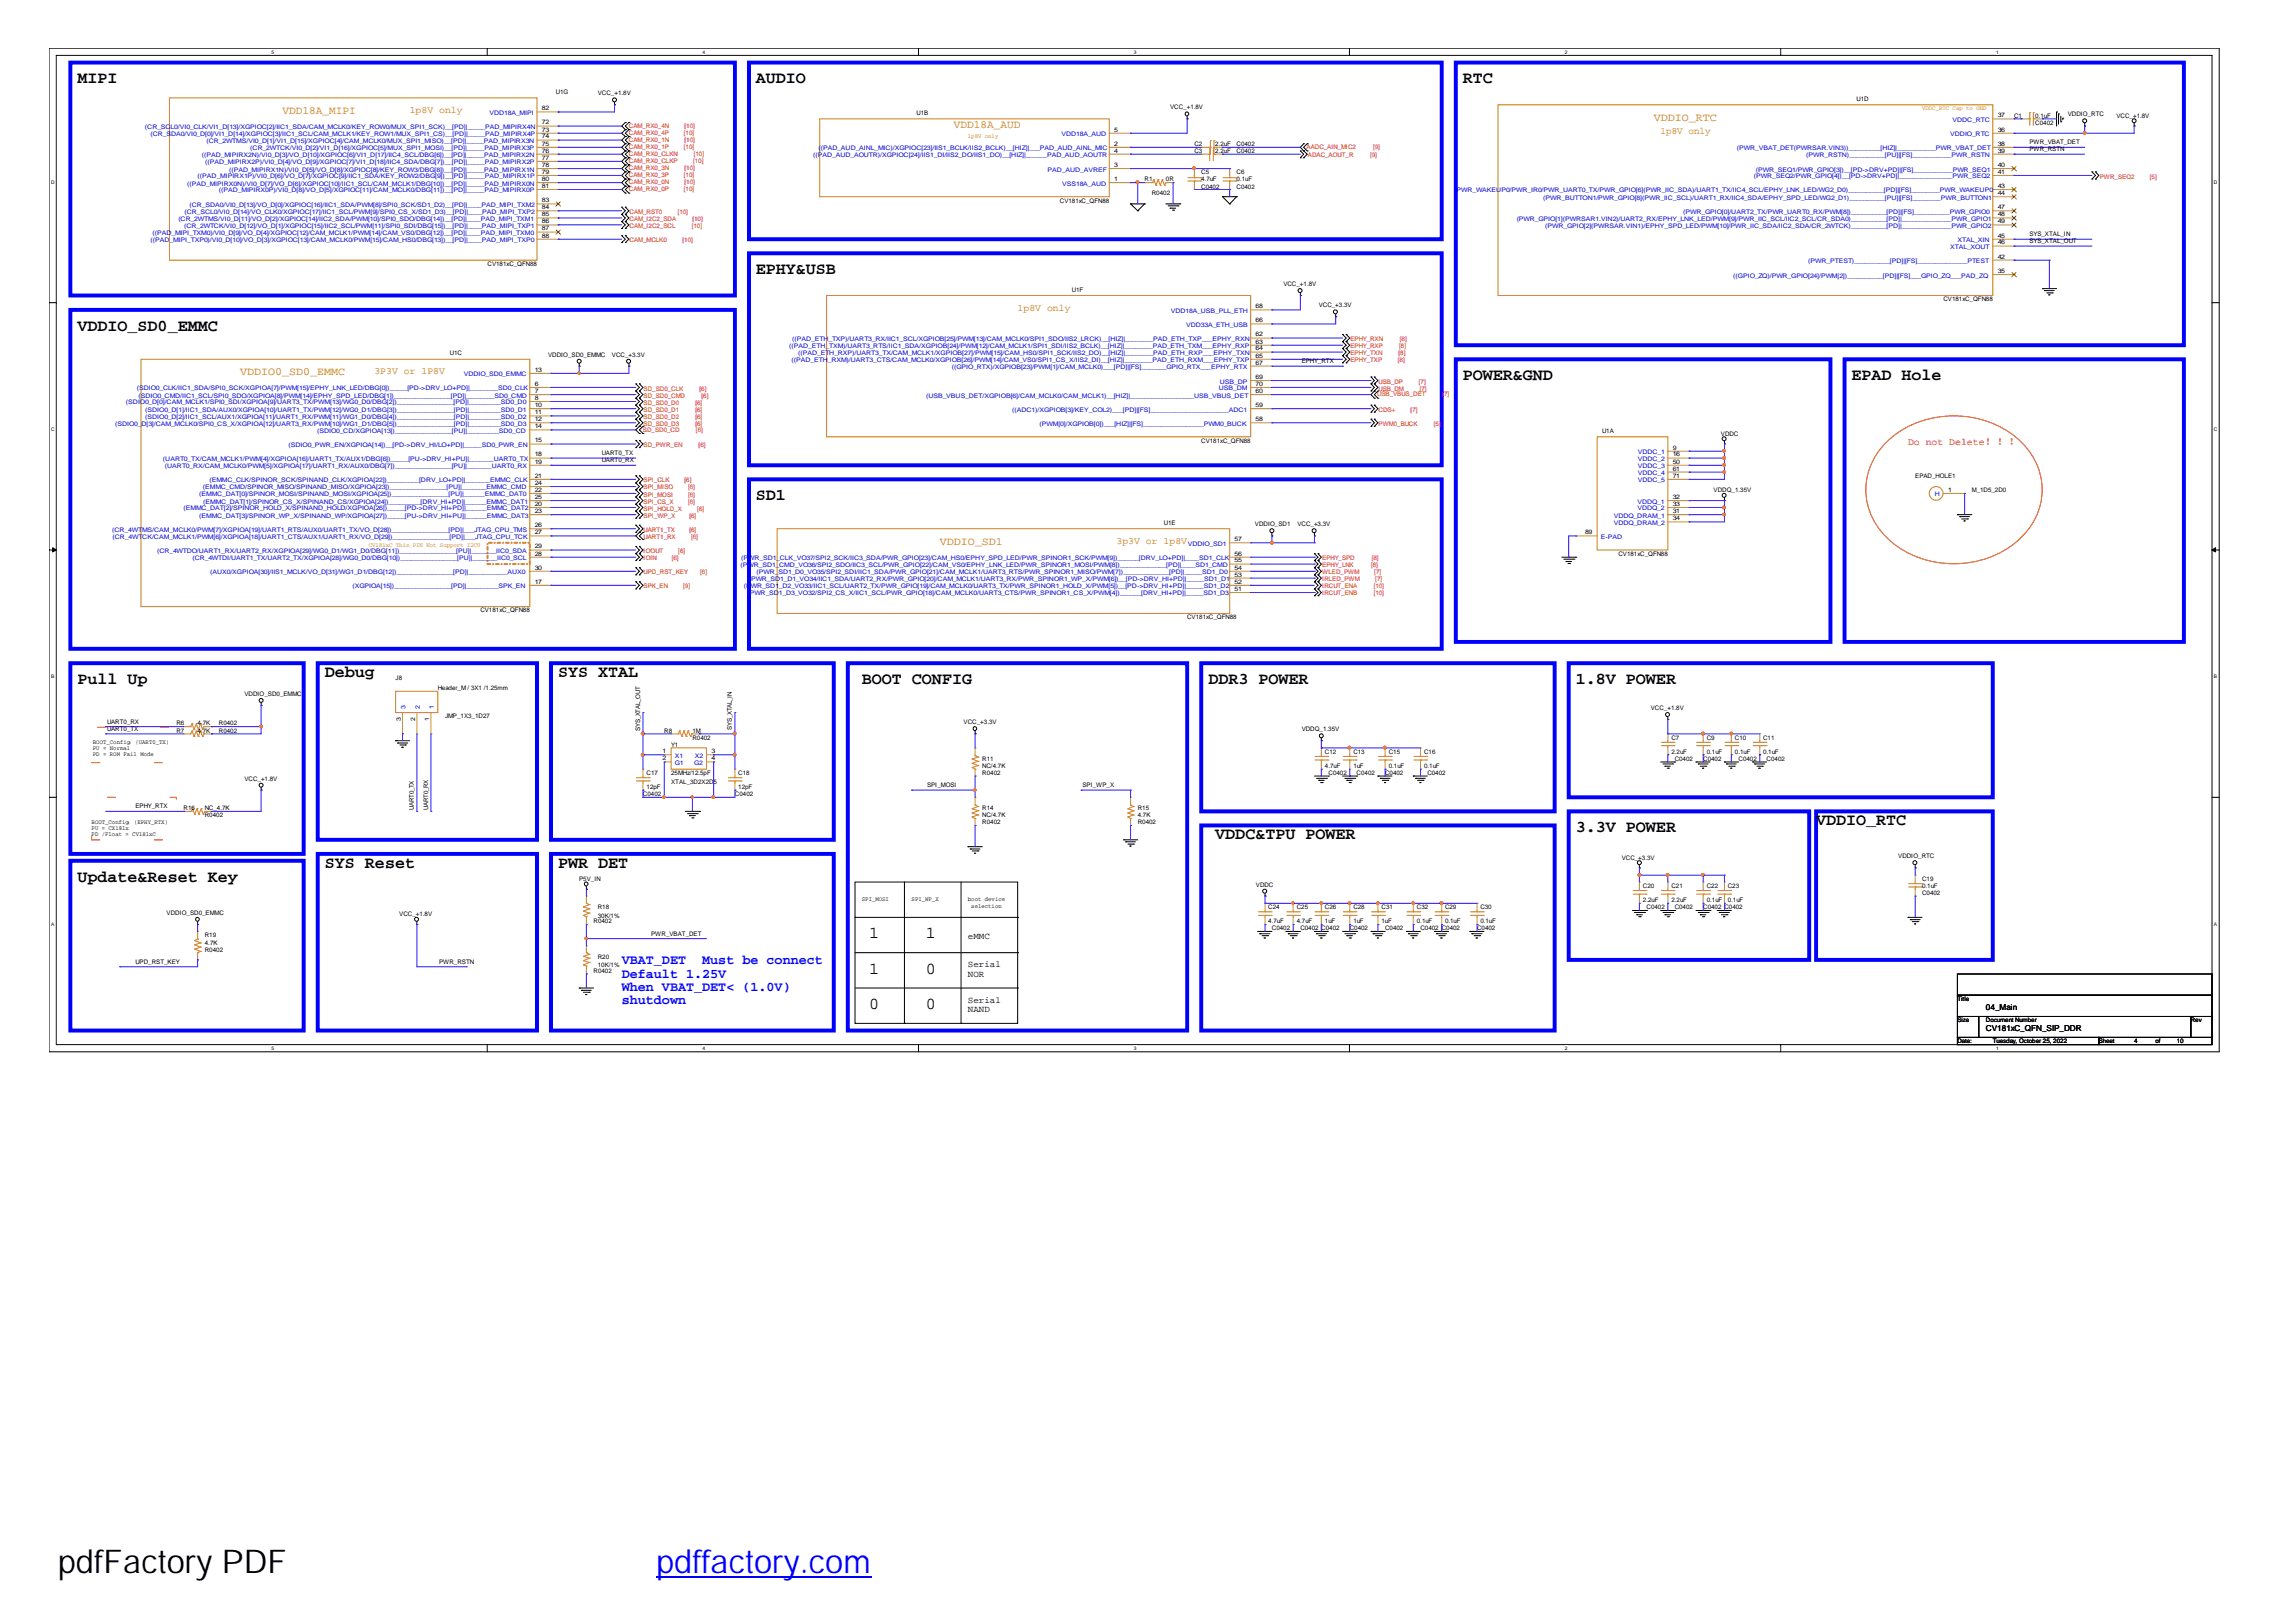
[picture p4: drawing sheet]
<svg xmlns="http://www.w3.org/2000/svg" width="297mm" height="210mm" viewBox="0 0 297 210" stroke-linecap="round" stroke-linejoin="round" font-family="sans-serif">
<defs><g id="words">
<g font-size="4.2">
<text x="6.3" y="203.6">利用pdfFactory 测试版本创建的</text>
<text x="28.7" y="203.6">PDF文档</text>
</g>
<text font-size="4.2" fill="#00f" x="84.9" y="203.6">pdffactory.com</text>
<g font-size="2.2">
<text x="10" y="10.8">MIPI</text>
<text x="97.8" y="10.8">AUDIO</text>
<text x="189.2" y="10.8">RTC</text>
<text x="97.8" y="35.4">EPHY&amp;USB</text>
<text x="10" y="42.8">VDDIO_SD0_EMMC</text>
<text x="189.2" y="49.2">POWER&amp;GND</text>
<text x="239.5" y="49.2">EPAD Hole</text>
<text x="97.8" y="64.7">SD1</text>
<text x="10" y="88.5">Pull Up</text>
<text x="42" y="87.6">Debug</text>
<text x="72.2" y="87.6">SYS XTAL</text>
<text x="111.5" y="88.5">BOOT CONFIG</text>
<text x="156.3" y="88.5">DDR3 POWER</text>
<text x="203.9" y="88.5">1.8V POWER</text>
<text x="203.9" y="107.7">3.3V POWER</text>
<text x="234.9" y="106.8">VDDIO_RTC</text>
<text x="42" y="112.3">SYS Reset</text>
<text x="72.2" y="112.3">PWR DET</text>
<text x="157.2" y="108.6">VDDC&amp;TPU POWER</text>
<text x="10" y="114.1">Update&amp;Reset Key</text>
<text x="112.4" y="121.4">1</text>
<text x="112.4" y="126">1</text>
<text x="119.8" y="121.4">1</text>
<text x="119.8" y="126">0</text>
<text x="112.4" y="130.6">0</text>
<text x="119.8" y="130.6">0</text>
</g>
<g font-size="1.7" fill="#00f">
<text x="80.4" y="124.8">VBAT_DET</text>
<text x="90.8" y="124.8">Must be connect</text>
<text x="80.4" y="126.5">Default 1.25V</text>
<text x="80.4" y="128.2">When VBAT_DET&lt; (1.0V)</text>
<text x="80.4" y="130">shutdown</text>
</g>
<g font-size="1.4" fill="#cc8006">
<text x="36.5" y="14.7">VDD18A_MIPI</text>
<text x="123.4" y="16.6">VDD18A_AUD</text>
<text x="214" y="15.7">VDDIO_RTC</text>
<text x="31.1" y="48.6">VDDIO0_SD0_EMMC</text>
<text x="121.6" y="70.5">VDDIO_SD1</text>
</g>
<g font-size="1.3" fill="#cc8006">
<text x="53" y="14.6">1p8V only</text>
<text x="214.8" y="17.4">1p8V only</text>
<text x="131.7" y="40.2">1p8V only</text>
<text x="48.4" y="48.4">3P3V or 1P8V</text>
<text x="144.4" y="70.4">3p3V or 1p8V</text>
</g>
<text font-size="1.3" fill="#f00" x="246.8" y="57.6">Do not Delete！！！</text>
<g font-size="1.2">
<text x="125.2" y="121.5">eMMC</text>
<text x="125.2" y="125.2">Serial</text>
<text x="125.2" y="129.8">Serial</text>
<text x="125.2" y="131">NAND</text>
<text x="125.2" y="126.4">NOR</text>
</g>
<g font-size="1.1">
<text x="256.9" y="130.7">04_Main</text>
<text x="256.9" y="133.4">CV181xC_QFN_SIP_DDR</text>
</g>
<g font-size=".8" fill="#00c">
<text x="18.8" y="16.7">(CR_SCL0/VI0_CLK/VI1_D[13]/XGPIOC[2]/IIC1_SDA/CAM_MCLK0/KEY_ROW0/MUX_SPI1_SCK)__[PD]|_____PAD_MIPIRX4N</text>
<text x="19.5" y="17.6">(CR_SDA0/VI0_D[0]/VI1_D[14]/XGPIOC[3]/IIC1_SCL/CAM_MCLK1/KEY_ROW1/MUX_SPI1_CS)__[PD]|_____PAD_MIPIRX4P</text>
<text x="63.3" y="14.9">VDD18A_MIPI</text>
<text x="137.3" y="17.6">VDD18A_AUD</text>
<text x="252.3" y="17.6">VDDIO_RTC</text>
<text x="252.6" y="15.8">VDDC_RTC</text>
<text x="25.6" y="23.1">((PAD_MIPIRX1P)/VI0_D[6]/VO_D[7]/XGPIOC[9]/IIC1_SDA/KEY_ROW2/DBG[9])__[PD]|_____PAD_MIPIRX1P</text>
<text x="26.1" y="20.3">((PAD_MIPIRX2N)/VI0_D[3]/VO_D[10]/XGPIOC[6]/VI1_D[17]/IIC4_SCL/DBG[6])__[PD]|_____PAD_MIPIRX2N</text>
<text x="26.5" y="21.3">((PAD_MIPIRX2P)/VI0_D[4]/VO_D[9]/XGPIOC[7]/VI1_D[18]/IIC4_SDA/DBG[7])__[PD]|_____PAD_MIPIRX2P</text>
<text x="26.7" y="18.5">(CR_2WTMS/VI0_D[1]/VI1_D[15]/XGPIOC[4]/CAM_MCLK0/MUX_SPI1_MISO)__[PD]|_____PAD_MIPIRX3N</text>
<text x="29.6" y="22.2">((PAD_MIPIRX1N)/VI0_D[5]/VO_D[8]/XGPIOC[8]/KEY_ROW3/DBG[8])__[PD]|_____PAD_MIPIRX1N</text>
<text x="32.4" y="19.4">(CR_2WTCK/VI0_D[2]/VI1_D[16]/XGPIOC[5]/MUX_SPI1_MOSI)__[PD]|_____PAD_MIPIRX3P</text>
<text x="105.2" y="20.3">((PAD_AUD_AOUTR)/XGPIOC[24]/IIS1_DI/IIS2_DO/IIS1_DO)__[HIZ]|______PAD_AUD_AOUTR</text>
<text x="105.9" y="19.4">((PAD_AUD_AINL_MIC)/XGPIOC[23]/IIS1_BCLK/IIS2_BCLK)__[HIZ]|___PAD_AUD_AINL_MIC</text>
<text x="135.5" y="22.2">PAD_AUD_AVREF</text>
<text x="224.7" y="19.4">(PWR_VBAT_DET(PWRSAR.VIN3))_________[HIZ]|___________PWR_VBAT_DET</text>
<text x="226.9" y="23.1">(PWR_SEQ2/PWR_GPIO[4])__[PD-&gt;DRV+PD]|_______________PWR_SEQ2</text>
<text x="227.2" y="22.2">(PWR_SEQ1/PWR_GPIO[3])__[PD-&gt;DRV+PD]|[FS]___________PWR_SEQ1</text>
<text x="233.7" y="20.3">(PWR_RSTN)__________[PU]|[FS]___________PWR_RSTN</text>
<text x="23.1" y="28.6">(CR_2WTMS/VI0_D[11]/VO_D[2]/XGPIOC[14]/IIC2_SDA/PWM[10]/SPI0_SDO/DBG[14])__[PD]|____PAD_MIPI_TXM1</text>
<text x="23.8" y="29.5">(CR_2WTCK/VI0_D[12]/VO_D[1]/XGPIOC[15]/IIC2_SCL/PWM[11]/SPI0_SDI/DBG[15])__[PD]|____PAD_MIPI_TXP1</text>
<text x="23.9" y="27.7">(CR_SCL0/VI0_D[14]/VO_CLK0/XGPIOC[17]/IIC1_SCL/PWM[9]/SPI0_CS_X/SD1_D3)__[PD]|____PAD_MIPI_TXP2</text>
<text x="24.2" y="24">((PAD_MIPIRX0N)/VI0_D[7]/VO_D[6]/XGPIOC[10]/IIC1_SCL/CAM_MCLK1/DBG[10])__[PD]|_____PAD_MIPIRX0N</text>
<text x="24.5" y="26.8">(CR_SDA0/VI0_D[13]/VO_D[0]/XGPIOC[16]/IIC1_SDA/PWM[8]/SPI0_SCK/SD1_D2)__[PD]|____PAD_MIPI_TXM2</text>
<text x="28.3" y="24.9">((PAD_MIPIRX0P)/VI0_D[8]/VO_D[5]/XGPIOC[11]/CAM_MCLK0/DBG[11])__[PD]|_____PAD_MIPIRX0P</text>
<text x="137.4" y="24">VSS18A_AUD</text>
<text x="188.1" y="24.9">(PWR_WAKEUP0/PWR_IR0/PWR_UART0_TX/PWR_GPIO[6](PWR_IIC_SDA)/UART1_TX/IIC4_SCL/EPHY_LNK_LED/WG2_D0)__________[PD]|[FS]________PWR_WAKEUP0</text>
<text x="196.2" y="28.6">(PWR_GPIO[1](PWRSAR1.VIN2)/UART2_RX/EPHY_LNK_LED/PWM[9]/PWR_IIC_SCL/IIC2_SCL/CR_SDA0)__________[PD]|______________PWR_GPIO1</text>
<text x="199.6" y="25.8">(PWR_BUTTON1/PWR_GPIO[8](PWR_IIC_SCL)/UART1_RX/IIC4_SDA/EPHY_SPD_LED/WG2_D1)__________[PU]|[FS]________PWR_BUTTON1</text>
<text x="199.9" y="29.5">(PWR_GPIO[2](PWRSAR.VIN1)/EPHY_SPD_LED/PWM[10]/PWR_IIC_SDA/IIC2_SDA/CR_2WTCK)__________[PD]|______________PWR_GPIO2</text>
<text x="217.8" y="27.7">(PWR_GPIO[0]/UART2_TX/PWR_UART0_RX/PWM[8])__________[PD]|[FS]__________PWR_GPIO0</text>
<text x="19.5" y="31.3">((PAD_MIPI_TXP0)/VI0_D[10]/VO_D[3]/XGPIOC[13]/CAM_MCLK0/PWM[15]/CAM_HS0/DBG[13])__[PD]|____PAD_MIPI_TXP0</text>
<text x="19.7" y="30.4">((PAD_MIPI_TXM0)/VI0_D[9]/VO_D[4]/XGPIOC[12]/CAM_MCLK1/PWM[14]/CAM_VS0/DBG[12])__[PD]|____PAD_MIPI_TXM0</text>
<text x="224.2" y="35.9">((GPIO_ZQ)/PWR_GPIO[24]/PWM[2])__________[PD]|[FS]___GPIO_ZQ___PAD_ZQ</text>
<text x="233.9" y="34.1">(PWR_PTEST)__________[PD]|[FS]______________PTEST</text>
<text x="252.3" y="32.2">XTAL_XOUT</text>
<text x="253.2" y="31.3">XTAL_XIN</text>
<text x="151.5" y="40.5">VDD18A_USB_PLL_ETH</text>
<text x="102.1" y="45.1">((PAD_ETH_TXM)/UART3_RTS/IIC1_SDA/XGPIOB[24]/PWM[12]/CAM_MCLK1/SPI1_SDI/IIS2_BCLK)__[HIZ]|________PAD_ETH_TXM___EPHY_RXP</text>
<text x="102.4" y="46.9">((PAD_ETH_RXM)/UART3_CTS/CAM_MCLK0/XGPIOB[26]/PWM[14]/CAM_VS0/SPI1_CS_X/IIS2_DI)__[HIZ]|________PAD_ETH_RXM___EPHY_TXP</text>
<text x="102.5" y="44.1">((PAD_ETH_TXP)/UART3_RX/IIC1_SCL/XGPIOB[25]/PWM[13]/CAM_MCLK0/SPI1_SDO/IIS2_LRCK)__[HIZ]|________PAD_ETH_TXP___EPHY_RXN</text>
<text x="103.3" y="45.9">((PAD_ETH_RXP)/UART3_TX/CAM_MCLK1/XGPIOB[27]/PWM[15]/CAM_HS0/SPI1_SCK/IIS2_DO)__[HIZ]|________PAD_ETH_RXP___EPHY_TXN</text>
<text x="123.1" y="47.8">((GPIO_RTX)/XGPIOB[23]/PWM[1]/CAM_MCLK0)___[PD]|[FS]_______GPIO_RTX___EPHY_RTX</text>
<text x="153.5" y="42.3">VDD33A_ETH_USB</text>
<text x="16.3" y="52.3">(SDIO0_D[0]/CAM_MCLK1/SPI0_SDI/XGPIOA[9]/UART3_TX/PWM[13]/WG0_D0/DBG[2])________________[PD]|_________SD0_D0</text>
<text x="17.7" y="50.5">(SDIO0_CLK/IIC1_SDA/SPI0_SCK/XGPIOA[7]/PWM[15]/EPHY_LNK_LED/DBG[0])_____[PD-&gt;DRV_LO+PD]|________SD0_CLK</text>
<text x="17.9" y="51.4">(SDIO0_CMD/IIC1_SCL/SPI0_SDO/XGPIOA[8]/PWM[14]/EPHY_SPD_LED/DBG[1])________________[PD]|________SD0_CMD</text>
<text x="18.8" y="53.3">(SDIO0_D[1]/IIC1_SDA/AUX0/XGPIOA[10]/UART1_TX/PWM[12]/WG0_D1/DBG[3])________________[PD]|_________SD0_D1</text>
<text x="60" y="48.7">VDDIO_SD0_EMMC</text>
<text x="119.8" y="51.4">(USB_VBUS_DET/XGPIOB[6]/CAM_MCLK0/CAM_MCLK1)__[HIZ]|__________________USB_VBUS_DET</text>
<text x="130.9" y="53.3">((ADC1)/XGPIOB[3]/KEY_COL2)___[PD]|[FS]______________________ADC1</text>
<text x="157.7" y="50.5">USB_DM</text>
<text x="157.8" y="49.6">USB_DP</text>
<text x="14.9" y="55.1">(SDIO0_D[3]/CAM_MCLK0/SPI0_CS_X/XGPIOA[12]/UART3_RX/PWM[10]/WG1_D1/DBG[5])________________[PD]|_________SD0_D3</text>
<text x="18.8" y="54.2">(SDIO0_D[2]/IIC1_SCL/AUX1/XGPIOA[11]/UART1_RX/PWM[11]/WG1_D0/DBG[4])________________[PD]|_________SD0_D2</text>
<text x="21.1" y="59.7">(UART0_TX/CAM_MCLK1/PWM[4]/XGPIOA[16]/UART1_TX/AUX1/DBG[6])_____[PU-&gt;DRV_HI+PU]|_______UART0_TX</text>
<text x="37.3" y="57.8">(SDIO0_PWR_EN/XGPIOA[14])__[PD-&gt;DRV_HI/LO+PD]|_____SD0_PWR_EN</text>
<text x="41" y="56">(SDIO0_CD/XGPIOA[13])________________[PU]|_________SD0_CD</text>
<text x="134.5" y="55.1">(PWM[0]/XGPIOB[0])___[HIZ]|[FS]_________________PWM0_BUCK</text>
<text x="211.9" y="58.8">VDDC_1</text>
<text x="211.9" y="59.7">VDDC_2</text>
<text x="21.3" y="60.6">(UART0_RX/CAM_MCLK0/PWM[5]/XGPIOA[17]/UART1_RX/AUX0/DBG[7])________________[PU]|_______UART0_RX</text>
<text x="25.8" y="64.2">(EMMC_DAT[0]/SPINOR_MOSI/SPINAND_MOSI/XGPIOA[25])________________[PU]|______EMMC_DAT0</text>
<text x="26.2" y="63.3">(EMMC_CMD/SPINOR_MISO/SPINAND_MISO/XGPIOA[23])________________[PU]|_______EMMC_CMD</text>
<text x="26.3" y="65.2">(EMMC_DAT[1]/SPINOR_CS_X/SPINAND_CS/XGPIOA[24])_________[DRV_HI+PD]|______EMMC_DAT1</text>
<text x="27.1" y="62.4">(EMMC_CLK/SPINOR_SCK/SPINAND_CLK/XGPIOA[22])_________[DRV_LO+PD]|_______EMMC_CLK</text>
<text x="211.8" y="65.2">VDDQ_1</text>
<text x="211.9" y="60.6">VDDC_3</text>
<text x="211.9" y="61.5">VDDC_4</text>
<text x="211.9" y="62.4">VDDC_5</text>
<text x="250.3" y="64.2">H</text>
<text x="14.5" y="68.8">(CR_4WTMS/CAM_MCLK0/PWM[7]/XGPIOA[19]/UART1_RTS/AUX0/UART1_TX/VO_D[28])________________[PD]|___JTAG_CPU_TMS</text>
<text x="14.6" y="69.7">(CR_4WTCK/CAM_MCLK1/PWM[6]/XGPIOA[18]/UART1_CTS/AUX1/UART1_RX/VO_D[29])________________[PD]|___JTAG_CPU_TCK</text>
<text x="20.3" y="71.6">(CR_4WTDO/UART1_RX/UART2_RX/XGPIOA[29]/WG0_D1/WG1_D0/DBG[11])________________[PU]|_______IIC0_SDA</text>
<text x="23.7" y="66.1">(EMMC_DAT[2]/SPINOR_HOLD_X/SPINAND_HOLD/XGPIOA[26])_____[PD-&gt;DRV_HI+PD]|______EMMC_DAT2</text>
<text x="25.8" y="67">(EMMC_DAT[3]/SPINOR_WP_X/SPINAND_WP/XGPIOA[27])_____[PU-&gt;DRV_HI+PU]|______EMMC_DAT3</text>
<text x="153.7" y="70.6">VDDIO_SD1</text>
<text x="207.1" y="69.7">E-PAD</text>
<text x="208.8" y="67">VDDQ_DRAM_1</text>
<text x="208.8" y="67.9">VDDQ_DRAM_2</text>
<text x="211.8" y="66.1">VDDQ_2</text>
<text x="24.9" y="72.5">(CR_4WTDI/UART1_TX/UART2_TX/XGPIOA[28]/WG0_D0/DBG[10])________________[PU]|_______IIC0_SCL</text>
<text x="27.2" y="74.3">(AUX0/XGPIOA[30]/IIS1_MCLK/VO_D[31]/WG1_D1/DBG[12])________________[PD]|___________AUX0</text>
<text x="45.6" y="76.1">(XGPIOA[15])________________[PD]|_________SPK_EN</text>
<text x="95.8" y="73.4">(PWR_SD1_CMD_VO36/SPI2_SDO/IIC3_SCL/PWR_GPIO[22]/CAM_VS0/EPHY_LNK_LED/PWR_SPINOR1_MOSI/PWM[8])_____________[PD]|____SD1_CMD</text>
<text x="95.9" y="72.5">(PWR_SD1_CLK_VO37/SPI2_SCK/IIC3_SDA/PWR_GPIO[23]/CAM_HS0/EPHY_SPD_LED/PWR_SPINOR1_SCK/PWM[9])______[DRV_LO+PD]|____SD1_CLK</text>
<text x="96.2" y="76.1">(PWR_SD1_D2_VO33/IIC1_SCL/UART2_TX/PWR_GPIO[19]/CAM_MCLK0/UART3_TX/PWR_SPINOR1_HOLD_X/PWM[5])__[PD-&gt;DRV_HI+PD]|_____SD1_D2</text>
<text x="96.7" y="77.1">(PWR_SD1_D3_VO32/SPI2_CS_X/IIC1_SCL/PWR_GPIO[18]/CAM_MCLK0/UART3_CTS/PWR_SPINOR1_CS_X/PWM[4])______[DRV_HI+PD]|_____SD1_D3</text>
<text x="96.9" y="75.2">(PWR_SD1_D1_VO34/IIC1_SDA/UART2_RX/PWR_GPIO[20]/CAM_MCLK1/UART3_RX/PWR_SPINOR1_WP_X/PWM[6])__[PD-&gt;DRV_HI+PD]|_____SD1_D1</text>
<text x="97.9" y="74.3">(PWR_SD1_D0_VO35/SPI2_SDI/IIC1_SDA/PWR_GPIO[21]/CAM_MCLK1/UART3_RTS/PWR_SPINOR1_MISO/PWM[7])_____________[PD]|_____SD1_D0</text>
<text x="52.5" y="91.8" transform="rotate(-90 52.5 91.8)">3</text>
<text x="54.3" y="91.8" transform="rotate(-90 54.3 91.8)">2</text>
<text x="56.1" y="91.8" transform="rotate(-90 56.1 91.8)">1</text>
<text x="87.3" y="98.1">X1</text>
<text x="87.3" y="99">G1</text>
<text x="89.8" y="99">G2</text>
<text x="89.9" y="98.1">X2</text>
</g>
<g font-size=".8">
<text x="70.1" y="14.3">82</text>
<text x="70.1" y="16.1">72</text>
<text x="70.1" y="17">73</text>
<text x="70.1" y="17.9">74</text>
<text x="71.9" y="12.1">U1G</text>
<text x="77.3" y="12.3">VCC_+1.8V</text>
<text x="118.6" y="14.9">U1B</text>
<text x="144.1" y="17">5</text>
<text x="151.4" y="14.2">VCC_+1.8V</text>
<text x="240.2" y="13.1">U1D</text>
<text x="258.4" y="17">36</text>
<text x="258.4" y="15.2">37</text>
<text x="260.6" y="15.3">C1</text>
<text x="263.3" y="15.3">0.1uF</text>
<text x="263.3" y="16.1">C0402</text>
<text x="267.5" y="15">VDDIO_RTC</text>
<text x="273.8" y="15.3">VCC_+1.8V</text>
<text x="70.1" y="18.9">75</text>
<text x="70.1" y="19.7">76</text>
<text x="70.1" y="20.7">77</text>
<text x="70.1" y="21.6">78</text>
<text x="70.1" y="22.5">79</text>
<text x="70.1" y="23.4">80</text>
<text x="144.1" y="18.9">2</text>
<text x="144.1" y="19.7">4</text>
<text x="144.1" y="21.6">3</text>
<text x="144.1" y="23.4">1</text>
<text x="148.1" y="23.5">R1</text>
<text x="150.8" y="23.5">0R</text>
<text x="154.5" y="19.8">C3</text>
<text x="154.5" y="18.9">C2</text>
<text x="155.4" y="22.6">C5</text>
<text x="155.4" y="23.5">4.7uF</text>
<text x="157.2" y="19.8">2.2uF</text>
<text x="157.2" y="18.9">2.2uF</text>
<text x="160" y="22.6">C6</text>
<text x="160" y="23.5">0.1uF</text>
<text x="160" y="19.8">C0402</text>
<text x="160" y="18.9">C0402</text>
<text x="258.4" y="18.9">38</text>
<text x="258.4" y="19.7">39</text>
<text x="258.4" y="21.6">40</text>
<text x="258.4" y="22.5">41</text>
<text x="262.6" y="18.7">PWR_VBAT_DET</text>
<text x="262.6" y="19.6">PWR_RSTN</text>
<text x="70.1" y="24.3">81</text>
<text x="70.1" y="26.2">83</text>
<text x="70.1" y="27.1">84</text>
<text x="70.1" y="28">85</text>
<text x="70.1" y="28.9">86</text>
<text x="70.1" y="29.8">87</text>
<text x="137.1" y="26.2">CV181xC_QFN88</text>
<text x="149" y="25.3">R0402</text>
<text x="155.4" y="24.4">C0402</text>
<text x="160" y="24.4">C0402</text>
<text x="258.4" y="24.3">43</text>
<text x="258.4" y="25.2">44</text>
<text x="258.4" y="27.1">47</text>
<text x="258.4" y="28">48</text>
<text x="258.4" y="28.9">49</text>
<text x="63.1" y="34.4">CV181xC_QFN88</text>
<text x="70.1" y="30.7">88</text>
<text x="258.4" y="30.7">45</text>
<text x="258.4" y="31.6">46</text>
<text x="258.4" y="33.5">42</text>
<text x="258.4" y="35.3">35</text>
<text x="262.6" y="30.6">SYS_XTAL_IN</text>
<text x="262.6" y="31.5">SYS_XTAL_OUT</text>
<text x="138.7" y="37.7">U1F</text>
<text x="162.4" y="39.9">68</text>
<text x="162.4" y="41.7">66</text>
<text x="166" y="37">VCC_+1.8V</text>
<text x="170.6" y="39.8">VCC_+3.3V</text>
<text x="251.4" y="39">CV181xC_QFN88</text>
<text x="58.2" y="46">U1C</text>
<text x="70.9" y="46.2">VDDIO_SD0_EMMC</text>
<text x="79.2" y="46.2">VCC_+3.3V</text>
<text x="162.4" y="43.5">62</text>
<text x="162.4" y="44.5">63</text>
<text x="162.4" y="45.4">64</text>
<text x="162.4" y="46.3">65</text>
<text x="162.4" y="47.2">67</text>
<text x="168.4" y="47">EPHY_RTX</text>
<text x="69.2" y="48.1">13</text>
<text x="69.2" y="49.9">6</text>
<text x="69.2" y="50.9">7</text>
<text x="69.2" y="51.7">8</text>
<text x="69.2" y="52.7">10</text>
<text x="69.2" y="53.6">11</text>
<text x="162.4" y="49">69</text>
<text x="162.4" y="49.9">70</text>
<text x="162.4" y="50.9">60</text>
<text x="162.4" y="52.7">59</text>
<text x="69.2" y="54.5">12</text>
<text x="69.2" y="55.4">14</text>
<text x="69.2" y="57.2">15</text>
<text x="69.2" y="59.1">18</text>
<text x="77.9" y="59.8">UART0_RX</text>
<text x="77.9" y="58.9">UART0_TX</text>
<text x="155.4" y="57.3">CV181xC_QFN88</text>
<text x="162.4" y="54.5">58</text>
<text x="207.3" y="56">U1A</text>
<text x="216.4" y="58.2">9</text>
<text x="216.4" y="59.1">16</text>
<text x="222.6" y="56.4">VDDC</text>
<text x="69.2" y="60">19</text>
<text x="69.2" y="61.8">21</text>
<text x="69.2" y="62.8">24</text>
<text x="69.2" y="63.6">22</text>
<text x="69.2" y="64.6">25</text>
<text x="69.2" y="65.5">20</text>
<text x="216.4" y="60">50</text>
<text x="216.4" y="60.9">61</text>
<text x="216.4" y="61.8">71</text>
<text x="216.4" y="64.6">32</text>
<text x="216.4" y="65.5">33</text>
<text x="221.7" y="63.7">VDDQ_1.35V</text>
<text x="247.8" y="61.9">EPAD_HOLE1</text>
<text x="252.1" y="63.6">1</text>
<text x="255.1" y="63.7">M_1D5_2D0</text>
<text x="69.2" y="66.4">23</text>
<text x="69.2" y="68.2">26</text>
<text x="69.2" y="69.1">27</text>
<text x="69.2" y="71.9">28</text>
<text x="69.2" y="71">29</text>
<text x="150.6" y="67.9">U1E</text>
<text x="159.7" y="70">57</text>
<text x="159.7" y="71.9">56</text>
<text x="162.3" y="68.1">VDDIO_SD1</text>
<text x="167.9" y="68.1">VCC_+3.3V</text>
<text x="205.1" y="69.1">89</text>
<text x="209.4" y="71.9">CV181xC_QFN88</text>
<text x="216.4" y="66.4">31</text>
<text x="216.4" y="67.3">34</text>
<text x="69.2" y="73.7">30</text>
<text x="69.2" y="75.5">17</text>
<text x="159.7" y="76.5">51</text>
<text x="159.7" y="75.5">52</text>
<text x="159.7" y="74.6">53</text>
<text x="159.7" y="73.7">54</text>
<text x="159.7" y="72.8">55</text>
<text x="62.1" y="79.3">CV181xC_QFN88</text>
<text x="153.6" y="80.2">CV181xC_QFN88</text>
<text x="51.2" y="88">J8</text>
<text x="56.6" y="89.3">Header_M / 3X1 /1.25mm</text>
<text x="13.8" y="93.7">UART0_RX</text>
<text x="13.8" y="94.6">UART0_TX</text>
<text x="22.8" y="93.9">R6</text>
<text x="22.8" y="94.8">R7</text>
<text x="25.6" y="93.9">4.7K</text>
<text x="25.6" y="94.8">4.7K</text>
<text x="28.3" y="93.9">R0402</text>
<text x="28.3" y="94.8">R0402</text>
<text x="31.6" y="90.1">VDDIO_SD0_EMMC</text>
<text x="51.9" y="93.3" transform="rotate(-90 51.9 93.3)">3</text>
<text x="53.7" y="93.3" transform="rotate(-90 53.7 93.3)">2</text>
<text x="55.5" y="93.3" transform="rotate(-90 55.5 93.3)">1</text>
<text x="57.6" y="93">JMP_1X3_1D27</text>
<text x="82.8" y="94.6" transform="rotate(-90 82.8 94.6)">SYS_XTAL_OUT</text>
<text x="85.9" y="94.8">R8</text>
<text x="89.6" y="94.8">1M</text>
<text x="89.6" y="95.7">R0402</text>
<text x="94.7" y="94.4" transform="rotate(-90 94.7 94.4)">SYS_XTAL_IN</text>
<text x="124.7" y="93.7">VCC_+3.3V</text>
<text x="168.4" y="94.6">VDDQ_1.35V</text>
<text x="213.6" y="91.9">VCC_+1.8V</text>
<text x="216.2" y="95.7">C7</text>
<text x="220.8" y="95.7">C9</text>
<text x="224.5" y="95.7">C10</text>
<text x="228.1" y="95.7">C11</text>
<text x="12" y="96.3">BOOT_Config：(UART0_TX)</text>
<text x="12" y="97.1">PU = Normal</text>
<text x="12" y="97.9">PD = ROM Fail Mode</text>
<text x="31.6" y="101">VCC_+1.8V</text>
<text x="83.7" y="100.3">C17</text>
<text x="85.7" y="97.5">1</text>
<text x="85.7" y="98.4">2</text>
<text x="86.8" y="96.6">Y1</text>
<text x="86.8" y="100.3">25MHz/12.5pF</text>
<text x="86.8" y="101.5">XTAL_3D2X2D5</text>
<text x="92" y="97.5">3</text>
<text x="92" y="98.4">4</text>
<text x="95.5" y="100.3">C18</text>
<text x="119.9" y="101.9">SPI_MOSI</text>
<text x="127.1" y="98.4">R11</text>
<text x="127.1" y="99.4">NC/4.7K</text>
<text x="127.1" y="100.3">R0402</text>
<text x="140" y="101.9">SPI_WP_X</text>
<text x="171.4" y="97.6">C12</text>
<text x="171.4" y="99.4">4.7uF</text>
<text x="171.9" y="100.3">C0402</text>
<text x="175.1" y="97.6">C13</text>
<text x="175.1" y="99.4">1uF</text>
<text x="175.5" y="100.3">C0402</text>
<text x="179.2" y="100.3">C0402</text>
<text x="179.7" y="97.6">C15</text>
<text x="179.7" y="99.4">0.1uF</text>
<text x="184.2" y="97.6">C16</text>
<text x="184.2" y="99.4">0.1uF</text>
<text x="184.7" y="100.3">C0402</text>
<text x="216.2" y="97.6">2.2uF</text>
<text x="216.7" y="98.4">C0402</text>
<text x="220.3" y="98.4">C0402</text>
<text x="220.8" y="97.6">0.1uF</text>
<text x="224.5" y="97.6">0.1uF</text>
<text x="224.9" y="98.4">C0402</text>
<text x="228.1" y="97.6">0.1uF</text>
<text x="228.6" y="98.4">C0402</text>
<text x="11.9" y="106.6">BOOT_Config：(EPHY_RTX)</text>
<text x="11.9" y="107.4">PU = CX181x</text>
<text x="17.5" y="104.6">EPHY_RTX</text>
<text x="23.7" y="104.9">R16</text>
<text x="26.5" y="104.9">NC_4.7K</text>
<text x="26.5" y="105.8">R0402</text>
<text x="53.6" y="104.8" transform="rotate(-90 53.6 104.8)">UART0_TX</text>
<text x="55.4" y="104.8" transform="rotate(-90 55.4 104.8)">UART0_RX</text>
<text x="83.2" y="103">C0402</text>
<text x="83.7" y="102.1">12pF</text>
<text x="95.1" y="103">C0402</text>
<text x="95.5" y="102.1">12pF</text>
<text x="127.1" y="104.9">R14</text>
<text x="127.1" y="105.8">NC/4.7K</text>
<text x="127.1" y="106.7">R0402</text>
<text x="147.2" y="104.9">R15</text>
<text x="147.2" y="105.8">4.7K</text>
<text x="147.2" y="106.7">R0402</text>
<text x="11.9" y="108.2">PD /Float = CV181xC</text>
<text x="209.8" y="111.3">VCC_+3.3V</text>
<text x="245.6" y="111.1">VDDIO_RTC</text>
<text x="21.5" y="118.4">VDDIO_SD0_EMMC</text>
<text x="51.6" y="118.6">VCC_+1.8V</text>
<text x="74.9" y="114">P5V_IN</text>
<text x="76.8" y="119.5">R0402</text>
<text x="77.3" y="117.7">R18</text>
<text x="77.3" y="118.8">30K/1%</text>
<text x="111.5" y="116.6">SPI_MOSI</text>
<text x="117.9" y="116.6">SPI_WP_X</text>
<text x="125.2" y="116.6">boot device</text>
<text x="125.7" y="117.4">selection</text>
<text x="162.5" y="114.7">VDDC</text>
<text x="164.1" y="117.7">C24</text>
<text x="164.1" y="119.5">4.7uF</text>
<text x="167.8" y="117.7">C25</text>
<text x="167.8" y="119.5">4.7uF</text>
<text x="171.4" y="117.7">C26</text>
<text x="171.4" y="119.5">1uF</text>
<text x="175.1" y="117.7">C28</text>
<text x="175.1" y="119.5">1uF</text>
<text x="178.7" y="117.7">C31</text>
<text x="178.7" y="119.5">1uF</text>
<text x="183.3" y="117.7">C32</text>
<text x="183.3" y="119.5">0.1uF</text>
<text x="186.9" y="117.7">C29</text>
<text x="186.9" y="119.5">0.1uF</text>
<text x="191.5" y="117.7">C30</text>
<text x="191.5" y="119.5">0.1uF</text>
<text x="212.6" y="114.9">C20</text>
<text x="212.6" y="116.7">2.2uF</text>
<text x="213" y="117.7">C0402</text>
<text x="216.2" y="114.9">C21</text>
<text x="216.2" y="116.7">2.2uF</text>
<text x="216.7" y="117.7">C0402</text>
<text x="220.3" y="117.7">C0402 C0402</text>
<text x="220.8" y="114.9">C22</text>
<text x="220.8" y="116.7">0.1uF</text>
<text x="223.5" y="114.9">C23</text>
<text x="223.5" y="116.7">0.1uF</text>
<text x="248.7" y="114">C19</text>
<text x="248.7" y="114.9">0.1uF</text>
<text x="248.7" y="115.8">C0402</text>
<text x="17.5" y="124.7">UPD_RST_KEY</text>
<text x="26.5" y="121.3">R19</text>
<text x="26.5" y="122.2">4.7K</text>
<text x="26.5" y="123.2">R0402</text>
<text x="56.8" y="124.7">PWR_RSTN</text>
<text x="76.8" y="125.9">R0402</text>
<text x="77.3" y="124.1">R20</text>
<text x="77.3" y="125.2">10K/1%</text>
<text x="84.2" y="121.1">PWR_VBAT_DET</text>
<text x="164.5" y="120.4">C0402</text>
<text x="168.2" y="120.4">C0402 C0402</text>
<text x="174.6" y="120.4">C0402</text>
<text x="179.2" y="120.4">C0402</text>
<text x="183.8" y="120.4">C0402 C0402</text>
<text x="191.1" y="120.4">C0402</text>
<text x="253.2" y="129.6">Title</text>
<text x="253.2" y="132.3">Size</text>
<text x="253.2" y="135">Date:</text>
<text x="256.9" y="132.3">Document Number</text>
<text x="257.8" y="135">Tuesday, October 25, 2022</text>
<text x="271.5" y="135">Sheet</text>
<text x="276.1" y="135">4</text>
<text x="278.8" y="135">of</text>
<text x="281.6" y="135">10</text>
<text x="283.4" y="132.3">Rev</text>
</g>
<g font-size=".8" fill="#f00">
<text x="81.4" y="16.5">CAM_RX0_4N</text>
<text x="81.4" y="17.5">CAM_RX0_4P</text>
<text x="88.5" y="17.5">[10]</text>
<text x="88.6" y="16.5">[10]</text>
<text x="81.4" y="18.3">CAM_RX0_1N</text>
<text x="81.4" y="19.3">CAM_RX0_1P</text>
<text x="81.4" y="20.2">CAM_RX0_CLKN</text>
<text x="81.4" y="21.1">CAM_RX0_CLKP</text>
<text x="81.4" y="22">CAM_RX0_3N</text>
<text x="81.4" y="22.9">CAM_RX0_3P</text>
<text x="81.4" y="23.8">CAM_RX0_0N</text>
<text x="88.5" y="19.3">[10]</text>
<text x="88.5" y="22.9">[10]</text>
<text x="88.6" y="18.3">[10]</text>
<text x="88.6" y="22">[10]</text>
<text x="88.6" y="23.8">[10]</text>
<text x="89.7" y="21.1">[10]</text>
<text x="89.7" y="20.2">[10]</text>
<text x="169" y="19.3">AADC_AIN_MIC2</text>
<text x="169.2" y="20.4">ADAC_AOUT_R</text>
<text x="177.2" y="20.4">[9]</text>
<text x="177.6" y="19.3">[9]</text>
<text x="271.7" y="23.1">PWR_SEQ2</text>
<text x="278.1" y="23.1">[5]</text>
<text x="81.4" y="24.7">CAM_RX0_0P</text>
<text x="81.4" y="27.7">CAM_RST0</text>
<text x="81.4" y="28.6">CAM_I2C2_SDA</text>
<text x="81.4" y="29.5">CAM_I2C2_SCL</text>
<text x="87.7" y="27.7">[10]</text>
<text x="88.5" y="24.7">[10]</text>
<text x="89.5" y="29.5">[10]</text>
<text x="89.6" y="28.6">[10]</text>
<text x="81.4" y="31.3">CAM_MCLK0</text>
<text x="88.3" y="31.3">[10]</text>
<text x="174.7" y="44.1">EPHY_RXN</text>
<text x="174.7" y="45.1">EPHY_RXP</text>
<text x="174.7" y="46">EPHY_TXN</text>
<text x="174.7" y="46.9">EPHY_TXP</text>
<text x="180.8" y="46.9">[8]</text>
<text x="180.9" y="46">[8]</text>
<text x="181" y="45.1">[8]</text>
<text x="181.1" y="44.1">[8]</text>
<text x="83.3" y="50.6">SD_SD0_CLK</text>
<text x="83.3" y="51.4">SD_SD0_CMD</text>
<text x="83.3" y="52.4">SD_SD0_D0</text>
<text x="83.3" y="53.3">SD_SD0_D1</text>
<text x="90" y="52.4">[6]</text>
<text x="90" y="53.3">[6]</text>
<text x="90.5" y="50.6">[6]</text>
<text x="90.8" y="51.4">[6]</text>
<text x="178.2" y="51.3">USB_VBUS_DET</text>
<text x="178.4" y="49.6">USB_DP</text>
<text x="178.4" y="50.6">USB_DM</text>
<text x="178.4" y="53.3">CDS+</text>
<text x="182.5" y="53.3">[7]</text>
<text x="183.6" y="49.6">[7]</text>
<text x="183.7" y="50.6">[7]</text>
<text x="186.6" y="51.3">[7]</text>
<text x="83.2" y="55.9">SD_SD0_CD</text>
<text x="83.3" y="54.2">SD_SD0_D2</text>
<text x="83.3" y="55.1">SD_SD0_D3</text>
<text x="83.3" y="57.8">SD_PWR_EN</text>
<text x="90" y="54.2">[6]</text>
<text x="90" y="55.1">[6]</text>
<text x="90" y="55.9">[6]</text>
<text x="90.4" y="57.8">[6]</text>
<text x="178.4" y="55.1">PWM0_BUCK</text>
<text x="185.5" y="55.1">[5]</text>
<text x="83.3" y="62.4">SPI_CLK</text>
<text x="83.3" y="63.3">SPI_MISO</text>
<text x="83.3" y="64.3">SPI_MOSI</text>
<text x="83.3" y="65.2">SPI_CS_X</text>
<text x="88.6" y="62.4">[6]</text>
<text x="89" y="63.3">[6]</text>
<text x="89" y="64.3">[6]</text>
<text x="89" y="65.2">[6]</text>
<text x="83.3" y="66.1">SPI_HOLD_X</text>
<text x="83.3" y="67">SPI_WP_X</text>
<text x="83.3" y="68.8">UART1_TX</text>
<text x="83.3" y="69.7">UART1_RX</text>
<text x="83.3" y="71.6">IOOUT</text>
<text x="87.8" y="71.6">[6]</text>
<text x="89.2" y="67">[6]</text>
<text x="89.2" y="68.8">[6]</text>
<text x="89.4" y="69.7">[6]</text>
<text x="90.2" y="66.1">[6]</text>
<text x="83.3" y="76.1">SPK_EN</text>
<text x="83.3" y="74.3">UPD_RST_KEY</text>
<text x="83.3" y="72.5">IOIN</text>
<text x="86.9" y="72.5">[6]</text>
<text x="88.4" y="76.1">[9]</text>
<text x="90.6" y="74.3">[6]</text>
<text x="171.1" y="72.5">EPHY_SPD</text>
<text x="171.1" y="73.4">EPHY_LNK</text>
<text x="171.1" y="77.1">IRCUT_ENB</text>
<text x="171.1" y="75.2">IRLED_PWM</text>
<text x="171.1" y="76.1">IRCUT_ENA</text>
<text x="171.1" y="74.3">WLED_PWM</text>
<text x="177.4" y="73.4">[8]</text>
<text x="177.5" y="72.5">[8]</text>
<text x="177.7" y="77.1">[10]</text>
<text x="177.7" y="76.1">[10]</text>
<text x="177.8" y="74.3">[7]</text>
<text x="177.9" y="75.2">[7]</text>
</g>
<g font-size=".8" fill="#cc8006">
<text x="125.2" y="17.9">1p8V only</text>
<text x="248.7" y="14.2">VDDC_RTC Cap to GND</text>
<text x="47.7" y="70.8">CV181xC This PIN Not Support I2C0</text>
</g>
<g font-size=".6">
<text x="35.1" y="7">5</text>
<text x="90.9" y="7">4</text>
<text x="146.7" y="7">3</text>
<text x="202.4" y="7">2</text>
<text x="258.2" y="7">1</text>
<text x="6.6" y="23.8">D</text>
<text x="286.4" y="23.8">D</text>
<text x="6.6" y="55.8">C</text>
<text x="286.4" y="55.8">C</text>
<text x="6.6" y="87.8">B</text>
<text x="286.4" y="87.8">B</text>
<text x="6.6" y="119.8">A</text>
<text x="286.4" y="119.8">A</text>
<text x="35.1" y="135.9">5</text>
<text x="90.9" y="135.9">4</text>
<text x="146.7" y="135.9">3</text>
<text x="202.4" y="135.9">2</text>
<text x="258.2" y="135.9">1</text>
</g>
</g></defs>
<path d="M6.3 6.2h280.8v129.9h-280.8zM7.3 7.2h278.9v128h-278.9z" fill="none" stroke="#000" stroke-width=".13"/>
<g fill="#fff">
<path d="M35.1 6.4h.4v.7h-.4z"/>
<path d="M35.1 135.3h.4v.7h-.4z"/>
</g>
<path d="M63 6.2v1M63 135.2v.9" fill="none" stroke="#000" stroke-width=".13"/>
<g fill="#fff">
<path d="M90.9 6.4h.3v.7h-.3z"/>
<path d="M90.9 135.3h.3v.7h-.3z"/>
</g>
<path d="M118.8 6.2v1M118.8 135.2v.9" fill="none" stroke="#000" stroke-width=".13"/>
<g fill="#fff">
<path d="M146.7 6.4h.3v.7h-.3z"/>
<path d="M146.7 135.3h.3v.7h-.3z"/>
</g>
<path d="M174.6 6.2v1M174.6 135.2v.9" fill="none" stroke="#000" stroke-width=".13"/>
<g fill="#fff">
<path d="M202.4 6.4h.4v.7h-.4z"/>
<path d="M202.4 135.3h.4v.7h-.4z"/>
</g>
<path d="M230.4 6.2v1M230.4 135.2v.9" fill="none" stroke="#000" stroke-width=".13"/>
<g fill="#fff">
<path d="M258.2 6.4h.4v.7h-.4z"/>
<path d="M258.2 135.3h.4v.7h-.4z"/>
<path d="M6.6 23.2h.5v.7h-.5z"/>
<path d="M286.4 23.2h.5v.7h-.5z"/>
<path d="M6.6 55.2h.5v.7h-.5z"/>
<path d="M286.4 55.2h.5v.7h-.5z"/>
</g>
<path d="M6.3 39.2h1M286.2 39.2h.9" fill="none" stroke="#000" stroke-width=".13"/>
<g fill="#fff">
<path d="M6.6 87.2h.4v.7h-.4z"/>
<path d="M286.4 87.2h.5v.7h-.5z"/>
</g>
<path d="M6.3 71.2h1M286.2 71.2h.9" fill="none" stroke="#000" stroke-width=".13"/>
<path d="M6.8 70.9l.5 .3-.5 .2zM286.2 71.2l.4-.3v.5z" fill="#000" stroke="#000" stroke-width=".13"/>
<g fill="#fff">
<path d="M6.6 119.2h.4v.7h-.4z"/>
<path d="M286.4 119.2h.4v.7h-.4z"/>
</g>
<g fill="none" stroke="#000" stroke-width=".13">
<path d="M79.5 13.6h.1M79.5 13.2v.4M80.9 16.8h.1M80.9 15.8h.1M80.9 17.7h.1M80.9 18.6h.1M80.9 19.5h.1M80.9 15.8l-.5 .5 .5 .5M80.9 16.8l-.5 .4 .5 .5M80.9 17.7l-.5 .4 .5 .5M80.9 18.6l-.5 .5 .5 .4M80.9 19.5l-.5 .5 .5 .4"/>
<path d="M81.4 15.8h.1M81.4 16.8h.1M81.4 17.7h.1M81.4 18.6h.1M81.4 19.5h.1M81.4 15.8l-.5 .5 .5 .5M81.4 16.8l-.5 .4 .5 .5M81.4 17.7l-.5 .4 .5 .5M81.4 18.6l-.5 .5 .5 .4M81.4 19.5l-.5 .5 .5 .4M153.4 14.6l.1-.1 .3 .1-.1 .3-.2 .1-.1-.1zM153.6 15.4h.1"/>
<path d="M153.6 15v.4M168.2 19.5h.1M168.2 19.5l.5 .5-.5 .4M168.7 19.5h.1M168.7 18.6h.1M168.7 18.6l-.5 .5 .5 .4M168.7 19.5l.4 .5-.4 .4M169.1 18.6h.1M169.1 19.5h.1M169.1 18.6l-.4 .5 .4 .4M266.1 14.5h.1M266.1 14.5v1.8"/>
<path d="M266.3 14.7h.1M266.3 14.7v1.4M266.6 15.8h.1M266.6 15v.8M266.9 15.3h.1M266.9 15.3v.2M269.7 16.3h.1M269.7 15.9v.4M276.1 16.3h.1M276.1 15.9v.4M80.4 26.8h.1M80.4 27.7h.1"/>
<path d="M80.4 28.7h.1M80.4 29.6h.1M80.4 30.5h.1M80.4 31.4h.1M80.4 26.8l.5 .5-.5 .4M80.4 27.7l.5 .5-.5 .5M80.4 28.7l.5 .4-.5 .5M80.4 30.5l.5 .5-.5 .4M80.9 20.4h.1M80.9 21.4h.1M80.9 22.2h.1M80.9 23.2h.1"/>
<path d="M80.9 24.1h.1M80.9 25h.1M80.9 26.8h.1M80.9 27.7h.1M80.9 28.7h.1M80.9 29.6h.1M80.9 30.5h.1M80.9 31.4h.1M80.9 20.4l-.5 .5 .5 .5M80.9 21.4l-.5 .4 .5 .4M80.9 22.2l-.5 .5 .5 .5M80.9 23.2l-.5 .4 .5 .5"/>
<path d="M80.9 24.1l-.5 .4 .5 .5M80.9 26.8l.5 .5-.5 .4M80.9 27.7l.5 .5-.5 .5M80.9 28.7l.5 .4-.5 .5M80.9 30.5l.5 .5-.5 .4M81.4 20.4h.1M81.4 21.4h.1M81.4 22.2h.1M81.4 23.2h.1M81.4 24.1h.1M81.4 25h.1M81.4 20.4l-.5 .5 .5 .5"/>
<path d="M81.4 21.4l-.5 .4 .5 .4M81.4 22.2l-.5 .5 .5 .5M81.4 23.2l-.5 .4 .5 .5M81.4 24.1l-.5 .4 .5 .5M146.3 26.4h.1M146.3 26.4h1.8M146.3 26.4l.9 .9M147.2 27.3h.1M148.1 26.4h.1M148.1 26.4l-.9 .9M150.8 26.4h1.9M151.1 26.6h1.3"/>
<path d="M151.4 26.9h.1M151.4 26.9h.7M151.7 27.2h.1M151.8 27.2h.1M152.4 26.6h.1M152.7 26.4h.1M158.2 25.5h.1M158.2 25.5h1.8M158.2 25.5l.9 .9M159.1 26.4h.1M160 25.5h.1M160 25.5l-.9 .9"/>
<path d="M168.2 38.2h.1M168.2 20.4h.1M168.2 37.9v.3M168.7 20.4h.1M264.2 37.4h.1M264.2 37.4h1.9M264.5 37.6h.1M264.5 37.6h1.3M264.8 37.9h.7M265 38.2h.1M265 38.2h.2M265.5 37.9h.1"/>
<path d="M270.6 22.2h.1M270.6 23.2h.1M270.6 22.2l.5 .5-.5 .5M271.1 22.2h.1M271.1 23.2h.1M271.1 22.2l.4 .5-.4 .5M74.9 47.4h.1M74.9 47v.4M81.4 47.4h.1M81.4 47v.4M82.3 49.7h.1M82.3 50.6h.1"/>
<path d="M82.3 51.5h.1M82.3 52.4h.1M82.3 53.4h.1M82.3 54.2h.1M82.3 55.2h.1M82.3 57h.1M82.3 57.9h.1M82.3 49.7l.4 .4-.4 .5M82.3 50.6l.4 .5-.4 .4M82.3 51.5l.4 .5-.4 .4M82.3 52.4l.4 .5-.4 .5M82.3 53.4l.4 .4-.4 .4"/>
<path d="M82.3 54.2l.4 .5-.4 .5M82.3 57l.4 .5-.4 .4M82.7 49.7h.1M82.7 50.6h.1M82.7 51.5h.1M82.7 52.4h.1M82.7 53.4h.1M82.7 54.2h.1M82.7 55.2h.1M82.7 56.1h.1M82.7 57h.1M82.7 57.9h.1"/>
<path d="M82.7 49.7l.5 .4-.5 .5M82.7 50.6l.5 .5-.5 .4M82.7 51.5l.5 .5-.5 .4M82.7 52.4l.5 .5-.5 .5M82.7 53.4l.5 .4-.5 .4M82.7 54.2l.5 .5-.9 .9 .4 .5M82.7 57l.5 .5-.5 .4M83.2 55.2h.1M83.2 56.1h.1M83.2 55.2l-.5 .4 .5 .5M172.8 41h.1M172.8 40.7v.3"/>
<path d="M173.7 43.3h.1M173.7 44.2h.1M173.7 45.1h.1M173.7 46h.1M173.7 47h.1M173.7 43.3l.5 .4-.5 .5M173.7 44.2l.5 .5-.5 .4M173.7 45.1l.5 .5-.5 .4M173.7 46l.5 .5-.5 .5M174.2 43.3h.1M174.2 44.2h.1M174.2 45.1h.1"/>
<path d="M174.2 46h.1M174.2 47h.1M174.2 43.3l.4 .4-.4 .5M174.2 44.2l.4 .5-.4 .4M174.2 45.1l.4 .5-.4 .4M174.2 46l.4 .5-.4 .5M177.4 48.8h.1M177.4 49.7h.1M177.4 50.6h.1M177.4 52.4h.1M177.4 53.4h.1M177.4 54.2h.1"/>
<path d="M177.4 55.2h.1M177.4 48.8l.4 .4-.4 .5M177.4 49.7l.4 .4-.4 .5M177.4 52.4l.4 .5-.4 .5M177.4 54.2l.4 .5-.4 .5M177.8 48.8h.1M177.8 49.7h.1M177.8 50.6h.1M177.8 51.5h.1M177.8 52.4h.1M177.8 53.4h.1M177.8 54.2h.1"/>
<path d="M177.8 55.2h.1M177.8 49.7l.5 .4-.5 .5M177.8 48.8l.5 .4-.5 .5M177.8 50.6l-.4 .5 .4 .4M177.8 52.4l.5 .5-.5 .5M177.8 54.2l.5 .5-.5 .5M178.3 50.6h.1M178.3 51.5h.1M178.3 50.6l-.5 .5 .5 .4M223.1 57.5h.1M223.1 57.1v.4M82.3 61.6h.1"/>
<path d="M82.3 62.5h.1M82.3 63.4h.1M82.3 64.3h.1M82.3 65.2h.1M82.3 66.1h.1M82.3 67.1h.1M82.3 68h.1M82.3 68.9h.1M82.3 75.3h.1M82.3 76.2h.1M82.3 73.5h.1M82.3 74.4h.1"/>
<path d="M82.3 70.7h.1M82.3 71.6h.1M82.3 72.5h.1M82.3 61.6l.4 .4-.4 .5M82.3 62.5l.4 .5-.4 .4M82.3 63.4l.4 .5-.4 .4M82.3 64.3l.4 .5-.4 .4M82.3 65.2l.4 .5-.4 .4M82.3 66.1l.4 .5-.4 .5M82.3 68l.4 .4-.4 .5M82.3 75.3l.4 .4-.4 .5M82.3 73.5l.4 .4-.4 .5"/>
<path d="M82.3 70.7l.4 .5-.4 .4M82.3 71.6l.4 .5-.4 .4M82.7 61.6h.1M82.7 62.5h.1M82.7 63.4h.1M82.7 64.3h.1M82.7 65.2h.1M82.7 66.1h.1M82.7 67.1h.1M82.7 68h.1M82.7 68.9h.1M82.7 69.8h.1"/>
<path d="M82.7 75.3h.1M82.7 76.2h.1M82.7 73.5h.1M82.7 74.4h.1M82.7 70.7h.1M82.7 71.6h.1M82.7 72.5h.1M82.7 61.6l.5 .4-.5 .5M82.7 62.5l.5 .5-.5 .4M82.7 63.4l.5 .5-.5 .4M82.7 64.3l.5 .5-.5 .4M82.7 65.2l.5 .5-.5 .4"/>
<path d="M82.7 66.1l.5 .5-.5 .5M82.7 68l.5 .4-.9 1 .4 .4M82.7 75.3l.5 .4-.5 .5M82.7 73.5l.5 .4-.5 .5M82.7 70.7l.5 .5-.5 .4M82.7 71.6l.5 .5-.5 .4M83.2 68.9h.1M83.2 69.8h.1M83.2 68.9l-.5 .5 .5 .4M164.5 69.4h.1M164.5 69v.4M170.1 69.4h.1"/>
<path d="M170.1 71.6h.1M170.1 72.5h.1M170.1 73.5h.1M170.1 76.2h.1M170.1 77.1h.1M170.1 74.4h.1M170.1 75.3h.1M170.1 69v.4M170.1 71.6l.4 .5-.4 .4M170.1 72.5l.4 .5-.4 .5M170.1 76.2l.4 .5-.4 .4M170.1 74.4l.4 .4-.4 .5"/>
<path d="M170.1 75.3l.4 .4-.4 .5M170.1 73.5l.4 .4-.4 .5M170.5 71.6h.1M170.5 72.5h.1M170.5 73.5h.1M170.5 76.2h.1M170.5 77.1h.1M170.5 74.4h.1M170.5 75.3h.1M170.5 71.6l.4 .5-.4 .4M170.5 72.5l.4 .5-.4 .5M170.5 76.2l.4 .5-.4 .4"/>
<path d="M170.5 74.4l.4 .4-.4 .5M170.5 75.3l.4 .4-.4 .5M170.5 73.5l.4 .4-.4 .5M202.1 72.1h1.8M202.3 72.4h1.3M202.6 72.7h.1M202.6 72.7h.7M202.9 72.9h.2M203.1 72.9h.1M203.6 72.4h.1M203.9 72.1h.1M223.1 64.8h.1"/>
<path d="M223.1 64.4v.4M253.2 66.6h.1M253.2 66.6h1.9M253.5 66.9h.1M253.5 66.9h1.3M253.8 67.2h.8M254.1 67.4h.1M254.1 67.4h.2M254.6 67.2h.1M33.8 91.3h.1M33.8 90.9v.4M51.2 95.9h.1"/>
<path d="M51.2 95.9h1.8M51.4 96.2h.1M51.4 96.2h1.3M51.7 96.4h.8M52 96.7h.1M52 96.7h.2M52.5 96.4h.1M126 94.1l.1-.1 .2 .1v.4h-.2h-.1zM126.2 95h.1M126.2 94.6v.4M170.9 95.9h.1M170.9 95.5v.4"/>
<path d="M214.8 98.6h1.9M215.1 98.9h1.3M215.4 99.2h.1M215.4 99.2h.7M215.7 99.4h.2M215.8 93.1h.1M215.8 92.8v.3M215.9 99.4h.1M216.4 98.9h.1M216.7 98.6h.1M219.4 98.6h.1M219.4 98.6h1.8"/>
<path d="M219.7 98.9h.1M219.7 98.9h1.3M220 99.2h.7M220.3 99.4h.1M220.7 99.2h.1M223.1 98.6h.1M223.1 98.6h1.8M223.4 98.9h.1M223.4 98.9h1.2M223.6 99.2h.8M223.9 99.4h.1M223.9 99.4h.2"/>
<path d="M224.4 99.2h.1M226.7 98.6h.1M226.7 98.6h1.9M227 98.9h.1M227 98.9h1.3M227.3 99.2h.7M227.5 99.4h.1M227.5 99.4h.3M228 99.2h.1M6.3 103.2h1M25.4 118.8l.1-.1 .2 .1v.3l-.2 .1-.1-.1zM25.6 119.6h.1"/>
<path d="M25.6 119.3v.3M33.8 102.2h.1M33.8 101.9v.3M53.9 119.6h.1M53.9 119.3v.3M75.7 114.2l.1-.1 .2 .2v.3l-.2 .1-.1-.1zM75.9 115.1h.1M75.9 114.7v.4M88.6 105h1.9M88.9 105.3h1.3M89.2 105.6h.1M89.2 105.6h.8"/>
<path d="M89.5 105.8h.2M89.7 105.8h.1M90.2 105.3h.1M90.5 105h.1M110.6 114.1h21.1v18.3h-21.1zM110.6 118.7h21.1M117 114.1v18.3M124.3 114.1v18.3M125.2 109.6h.1M125.2 109.6h1.9M125.5 109.9h.1M125.5 109.9h1.3"/>
<path d="M125.8 110.1h.7M126.1 110.4h.1M126.5 110.1h.1M131.7 118.7h.1M145.4 108.7h.1M145.4 108.7h1.8M145.6 108.9h.1M145.6 108.9h1.3M145.9 109.2h.7M146.2 109.5h.1M146.6 109.2h.1M163.7 116h.1"/>
<path d="M163.7 115.6v.4M170.1 100.4h1.8M170.3 100.7h1.3M170.6 101h.1M170.6 101h.7M170.9 101.3h.2M171.1 101.3h.1M171.6 100.7h.1M171.9 100.4h.1M173.7 100.4h1.8M174 100.7h1.3M174.2 101h.1"/>
<path d="M174.2 101h.8M174.5 101.3h.2M174.7 101.3h.1M175.3 100.7h.1M175.5 100.4h.1M178.3 100.4h.1M178.3 100.4h1.8M178.6 100.7h.1M178.6 100.7h1.2M178.8 101h.7M179.1 101.3h.1M179.1 101.3h.2"/>
<path d="M179.5 101h.1M182.8 100.4h.1M182.8 100.4h1.9M183.1 100.7h.1M183.1 100.7h1.3M183.4 101h.7M183.7 101.3h.1M183.7 101.3h.2M184.1 101h.1M211.2 117.8h1.8M211.5 118.1h1.3M211.8 118.4h.1"/>
<path d="M211.8 118.4h.7M212 118.6h.2M212.1 112.3h.1M212.1 111.9v.4M212.2 118.6h.1M212.8 118.1h.1M213 117.8h.1M214.8 117.8h1.9M215.1 118.1h1.3M215.4 118.4h.1M215.4 118.4h.7M215.7 118.6h.2"/>
<path d="M215.9 118.6h.1M216.4 118.1h.1M216.7 117.8h.1M219.4 117.8h1.8M219.7 118.1h1.3M220 118.4h.1M220 118.4h.7M220.3 118.6h.1M220.4 118.6h.1M221 118.1h.1M221.2 117.8h.1M222.2 117.8h.1"/>
<path d="M222.2 117.8h1.8M222.4 118.1h.1M222.4 118.1h1.3M222.7 118.4h.7M223 118.6h.1M223 118.6h.2M223.4 118.4h.1M246.8 118.7h.1M246.8 118.7h1.9M247.1 119h.1M247.1 119h1.3M247.4 119.3h.7"/>
<path d="M247.7 119.6h.1M247.7 119.6h.2M247.8 112.3h.1M247.8 111.9v.4M248.1 119.3h.1M286.2 103.2h.9M74.9 127.9h.1M74.9 127.9h1.9M75.2 128.2h.1M75.2 128.2h1.3M75.5 128.4h.7M75.8 128.7h.1"/>
<path d="M76.2 128.4h.1M110.6 123.3h21.1M110.6 127.9h21.1M117 132.4h.1M124.3 132.4h.1M131.7 123.3h.1M131.7 127.9h.1M162.7 120.5h.1M162.7 120.5h1.8M163 120.8h.1M163 120.8h1.3M163.3 121.1h.7"/>
<path d="M163.5 121.4h.1M163.5 121.4h.2M164 121.1h.1M166.4 120.5h.1M166.4 120.5h1.8M166.7 120.8h.1M166.7 120.8h1.2M166.9 121.1h.8M167.2 121.4h.1M167.2 121.4h.2M167.7 121.1h.1M170.1 120.5h.1"/>
<path d="M170.1 120.5h1.8M170.3 120.8h.1M170.3 120.8h1.3M170.6 121.1h.7M170.9 121.4h.1M170.9 121.4h.2M171.3 121.1h.1M173.7 120.5h1.8M174 120.8h1.3M174.2 121.1h.1M174.2 121.1h.8M174.5 121.4h.2"/>
<path d="M174.7 121.4h.1M175.3 120.8h.1M175.5 120.5h.1M177.4 120.5h.1M177.4 120.5h1.8M177.6 120.8h.1M177.6 120.8h1.3M177.9 121.1h.7M178.2 121.4h.1M178.2 121.4h.2M178.6 121.1h.1M181.9 120.5h.1"/>
<path d="M181.9 120.5h1.9M182.2 120.8h.1M182.2 120.8h1.3M182.5 121.1h.7M182.8 121.4h.1M183.2 121.1h.1M185.6 120.5h.1M185.6 120.5h1.8M185.8 120.8h.1M185.8 120.8h1.4M186.1 121.1h.8M186.4 121.4h.1"/>
<path d="M186.4 121.4h.2M186.9 121.1h.1M190.2 120.5h.1M190.2 120.5h1.8M190.4 120.8h.1M190.4 120.8h1.3M190.7 121.1h.7M191 121.4h.1M191 121.4h.2M191.4 121.1h.1M253.2 126h33v2.8h-33zM253.2 128.8h33v2.7h-33z"/>
<path d="M253.2 131.5h2.8v2.8h-2.8zM253.2 134.3h18.3v.9h-18.3zM256 131.5h27.4v2.8h-27.4zM271.5 134.3h14.7v.9h-14.7zM283.4 131.5h2.8v2.8h-2.8z"/>
<circle cx="79.5" cy="12.9" r=".26"/>
<circle cx="269.7" cy="15.6" r=".26"/>
<circle cx="276.1" cy="15.6" r=".26"/>
<circle cx="168.2" cy="37.6" r=".26"/>
<circle cx="74.9" cy="46.8" r=".26"/>
<circle cx="81.3" cy="46.8" r=".26"/>
<circle cx="172.8" cy="40.4" r=".26"/>
<circle cx="223.1" cy="56.8" r=".26"/>
<circle cx="164.5" cy="68.7" r=".26"/>
<circle cx="170" cy="68.7" r=".26"/>
<circle cx="223.1" cy="64.1" r=".26"/>
<circle cx="33.8" cy="90.7" r=".26"/>
<circle cx="170.9" cy="95.2" r=".26"/>
<circle cx="215.7" cy="92.5" r=".26"/>
<circle cx="33.8" cy="101.6" r=".26"/>
<circle cx="53.9" cy="119" r=".26"/>
<circle cx="163.6" cy="115.3" r=".26"/>
<circle cx="212.1" cy="111.6" r=".26"/>
<circle cx="247.7" cy="111.6" r=".26"/>
</g>
<g fill="none" stroke="#00f" stroke-width=".51">
<path d="M9.1 8.1h86v30.1h-86zM96.9 8.1h89.6v22.9h-89.6zM188.3 8.1h94.2v36.6h-94.2zM96.9 32.8h89.6v27.4h-89.6zM9.1 40.1h86v43.9h-86zM188.3 46.5h48.5v36.6h-48.5zM238.6 46.5h43.9v36.6h-43.9zM96.9 62h89.6v22h-89.6zM9.1 85.8h30.2v24.7h-30.2zM41.1 85.8h28.4v22.9h-28.4zM71.3 85.8h36.6v22.9h-36.6zM109.7 85.8h43.9v47.6h-43.9z"/>
<path d="M155.4 85.8h45.7v19.2h-45.7zM202.9 85.8h54.9v17.4h-54.9zM9.1 111.4h30.2v22h-30.2zM41.1 110.5h28.4v22.9h-28.4zM71.3 110.5h36.6v22.9h-36.6zM155.4 106.8h45.7v26.6h-45.7zM202.9 105h31.2v19.2h-31.2zM234.9 105h22.9v19.2h-22.9z"/>
</g>
<path d="M244.3 57a12.9 12.9 0 0 1 17 0 8.4 8.4 0 0 1 0 12.7 12.9 12.9 0 0 1-17 0 8.5 8.5 0 0 1 0-12.7z" fill="none" stroke="#f00" stroke-width=".13"/>
<path d="M11.9 94.1h10.7v4.6h-10.7zM11.9 103.2h10.9v5.5h-10.9z" fill="none" stroke="#f00" stroke-width=".13" stroke-dasharray="1.1 7.1"/>
<g fill="none" stroke="#cc8006" stroke-width=".13">
<path d="M21.9 12.7h47.6v21h-47.6zM106 15.4h37.5v10.1h-37.5zM156.3 20h.2M156.3 19.1h.3M156.5 20h.1M156.5 19.1h.1M156.5 19.1v1.7M156.6 18.2h.1M156.6 19.1h.1M156.6 18.2v1.7M157 19.1h.1M157 20h.1"/>
<path d="M157 20h.2M157 19.1v1.7M157.1 19.1h.1M157.1 18.2h.1M157.1 18.2v1.7M193.8 13.6h64v24.6h-64zM262.4 15.4h.2M262.6 15.4h.1M262.6 14.6h.1M262.6 14.6v1.6M263.1 14.6h.1M263.1 15.4h.1"/>
<path d="M263.1 15.4h.2M263.1 14.6v1.6M106.9 38.2h54.9v18.3h-54.9zM149 23.6h.1M149.1 23.6h.1M149.3 23.3h.1M149.3 23.3l-.2 .3M149.3 23.3l.3 .7M149.6 24h.1M149.8 23.3h.1M149.8 23.3l-.2 .7M149.8 23.3l.3 .7"/>
<path d="M150.1 24h.1M150.4 23.3h.1M150.4 23.3l-.3 .7M150.4 23.3l.3 .7M150.7 24h.1M150.8 23.6h.1M150.8 23.6l-.1 .4M153.7 23h1.6M153.7 23.4h1.6M154.5 23.4h.1M154.5 23h.1M154.5 22.7v.3"/>
<path d="M154.5 23.4v.2M155.3 23h.1M155.3 23.4h.1M158.2 23h1.7M158.2 23.4h1.7M159.1 23.4h.1M159.1 23h.1M159.1 22.7v.3M159.1 23.4v.2M159.9 23h.1M159.9 23.4h.1M18.2 46.5h50.3v32h-50.3z"/>
<path d="M206.6 56.5h9.2v14.7h-9.2zM100.5 68.4h58.6v11h-58.6zM24.6 94h.1M24.6 95h.1M24.8 93.7h.1M24.8 94.6h.1M24.8 93.7l.3 .7M24.8 93.7l-.2 .3M24.8 94.6l.3 .7M24.8 94.6l-.2 .4M25.1 94.4h.1M25.1 95.3h.1"/>
<path d="M25.4 93.7h.1M25.4 94.6h.1M25.4 93.7l.3 .7M25.4 93.7l-.3 .7M25.4 94.6l.3 .7M25.4 94.6l-.3 .7M25.7 94.4h.1M25.7 95.3h.1M26 93.7h.1M26 94.6h.1M26 93.7l.2 .7M26 93.7l-.3 .7"/>
<path d="M26 94.6l.2 .7M26 94.6l-.3 .7M26.2 94.4h.1M26.2 95.3h.1M26.4 94h.1M26.4 95h.1M26.4 94l-.2 .4M26.4 95l-.2 .3M51.2 89.5h5.4v2.7h-5.4zM86.8 96.8h4.6v2.7h-4.6zM87.8 95h.1M87.9 94.6h.1"/>
<path d="M87.9 94.6l.3 .7M87.9 94.6l-.1 .4M88.2 95.3h.1M88.5 94.6h.1M88.5 94.6l.3 .7M88.5 94.6l-.3 .7M88.8 95.3h.1M89 94.6h.1M89 94.6l.3 .7M89 94.6l-.2 .7M89.3 95.3h.1M89.5 95h.1"/>
<path d="M89.5 95l-.2 .3M125.8 98.2h.1M125.8 98.8h.1M125.8 99.3h.1M125.8 98.2l.7 .3M125.8 98.8l.7 .3M125.8 99.3l.4 .2M126.2 99.5h.1M126.2 97.8h.1M126.2 97.8l.3 .2M126.2 97.7v.1M126.5 98h.1"/>
<path d="M126.5 98.5h.1M126.5 99.1h.1M126.5 98l-.7 .2M126.5 98.5l-.7 .3M126.5 99.1l-.7 .2M170.1 98.4h1.7M170.1 97.9h1.7M170.9 97.9h.1M170.9 98.4h.1M170.9 97.7v.2M170.9 98.4v.2M171.8 98.4h.1"/>
<path d="M171.8 97.9h.1M173.8 98.4h1.6M173.8 97.9h1.6M174.6 97.9h.1M174.6 98.4h.1M174.6 97.7v.2M174.6 98.4v.2M175.4 98.4h.1M175.4 97.9h.1M178.4 98.4h1.6M178.4 97.9h1.6M179.2 97.9h.1"/>
<path d="M179.2 98.4h.1M179.2 97.7v.2M179.2 98.4v.2M180 98.4h.1M180 97.9h.1M182.9 98.4h1.7M182.9 97.9h1.7M183.8 97.9h.1M183.8 98.4h.1M183.8 97.7v.2M183.8 98.4v.2M184.6 98.4h.1"/>
<path d="M184.6 97.9h.1M214.9 96.5h1.7M214.9 96.1h1.7M215.8 96.1h.1M215.8 96.5h.1M215.8 95.9v.2M215.8 96.5v.3M216.6 96.5h.1M216.6 96.1h.1M219.5 96.5h1.6M219.5 96.1h1.6M220.3 96.1h.1"/>
<path d="M220.3 96.5h.1M220.3 95.9v.2M220.3 96.5v.3M221.1 96.5h.1M221.1 96.1h.1M223.2 96.5h1.6M223.2 96.1h1.6M224 96.1h.1M224 96.5h.1M224 95.9v.2M224 96.5v.3M224.8 96.5h.1"/>
<path d="M224.8 96.1h.1M226.8 96.5h1.7M226.8 96.1h1.7M227.7 96.1h.1M227.7 96.5h.1M227.7 95.9v.2M227.7 96.5v.3M228.5 96.5h.1M228.5 96.1h.1M24.6 105h.2M24.8 105h.1M24.9 104.7h.1"/>
<path d="M24.9 104.7l-.1 .3M24.9 104.7l.3 .7M25.2 105.4h.1M25.5 104.7h.1M25.5 104.7l-.3 .7M25.5 104.7l.2 .7M25.7 105.4h.1M26 104.7h.1M26 104.7l-.3 .7M26 104.7l.3 .7M26.3 105.4h.1M26.5 105h.1"/>
<path d="M26.5 105l-.2 .4M75.5 118.5h.1M75.5 117.9h.1M75.5 117.4h.1M75.5 118.5l.4 .1M75.5 117.9l.7 .3M75.5 117.4l.7 .2M75.9 116.9h.1M75.9 118.6h.1M75.9 118.6v.1M75.9 116.9l.3 .2M76.2 118.2h.1"/>
<path d="M76.2 117.6h.1M76.2 117.1h.1M76.2 118.2l-.7 .3M76.2 117.6l-.7 .3M76.2 117.1l-.7 .3M82.3 101.1h1.7M82.3 100.6h1.7M83.2 100.6h.1M83.2 101.1h.1M83.2 100.4v.2M83.2 101.1v.3M84 101.1h.1"/>
<path d="M84 100.6h.1M94.2 101.1h1.7M94.2 100.6h1.7M95.1 100.6h.1M95.1 101.1h.1M95.1 100.4v.2M95.1 101.1v.3M95.9 101.1h.1M95.9 100.6h.1M125.8 104.7h.1M125.8 105.2h.1M125.8 105.7h.1"/>
<path d="M125.8 104.7l.7 .2M125.8 105.2l.7 .3M125.8 105.7l.4 .2M126.2 105.9h.1M126.2 104.2h.1M126.2 104.1v.1M126.2 104.2l.3 .2M126.5 104.4h.1M126.5 104.9h.1M126.5 105.5h.1M126.5 104.4l-.7 .3M126.5 104.9l-.7 .3"/>
<path d="M126.5 105.5l-.7 .2M145.9 104.7h.1M145.9 105.2h.1M145.9 105.7h.1M145.9 104.7l.7 .2M145.9 105.2l.7 .3M145.9 105.7l.4 .2M146.3 105.9h.1M146.3 104.2h.1M146.3 104.2l.3 .2M146.3 104.1v.1M146.6 104.4h.1"/>
<path d="M146.6 104.9h.1M146.6 105.5h.1M146.6 104.4l-.7 .3M146.6 104.9l-.7 .3M146.6 105.5l-.7 .2M162.8 118.5h1.7M162.8 118h1.7M163.7 118h.1M163.7 118.5h.1M163.7 117.8v.2M163.7 118.5v.2M164.5 118.5h.1"/>
<path d="M164.5 118h.1M166.5 118.5h1.6M166.5 118h1.6M167.3 118h.1M167.3 118.5h.1M167.3 117.8v.2M167.3 118.5v.2M168.1 118.5h.1M168.1 118h.1M170.1 118.5h1.7M170.1 118h1.7M170.9 118h.1"/>
<path d="M170.9 118.5h.1M170.9 117.8v.2M170.9 118.5v.2M171.8 118.5h.1M171.8 118h.1M173.8 118.5h1.6M173.8 118h1.6M174.6 118h.1M174.6 118.5h.1M174.6 117.8v.2M174.6 118.5v.2M175.4 118.5h.1"/>
<path d="M175.4 118h.1M177.5 118.5h1.6M177.5 118h1.6M178.3 118h.1M178.3 118.5h.1M178.3 117.8v.2M178.3 118.5v.2M179.1 118.5h.1M179.1 118h.1M182 118.5h1.7M182 118h1.7M182.8 118h.1"/>
<path d="M182.8 118.5h.1M182.8 117.8v.2M182.8 118.5v.2M183.7 118.5h.1M183.7 118h.1M185.7 118.5h1.6M185.7 118h1.6M186.5 118h.1M186.5 118.5h.1M186.5 117.8v.2M186.5 118.5v.2M187.3 118.5h.1"/>
<path d="M187.3 118h.1M190.2 118.5h1.7M190.2 118h1.7M191.1 118h.1M191.1 118.5h.1M191.1 117.8v.2M191.1 118.5v.2M191.9 118.5h.1M191.9 118h.1M211.3 115.7h1.6M211.3 115.2h1.6M212.1 115.2h.1"/>
<path d="M212.1 115.7h.1M212.1 115.1v.1M212.1 115.7v.3M212.9 115.7h.1M212.9 115.2h.1M214.9 115.7h1.7M214.9 115.2h1.7M215.8 115.2h.1M215.8 115.7h.1M215.8 115.1v.1M215.8 115.7v.3M216.6 115.7h.1"/>
<path d="M216.6 115.2h.1M219.5 115.7h1.6M219.5 115.2h1.6M220.3 115.2h.1M220.3 115.7h.1M220.3 115.1v.1M220.3 115.7v.3M221.1 115.7h.1M221.1 115.2h.1M222.2 115.7h1.7M222.2 115.2h1.7M223.1 115.2h.1"/>
<path d="M223.1 115.7h.1M223.1 115.1v.1M223.1 115.7v.3M223.9 115.7h.1M223.9 115.2h.1M246.9 114.8h1.7M246.9 114.4h1.7M247.8 114.4h.1M247.8 114.8h.1M247.8 114.1v.3M247.8 114.8v.3M248.6 114.8h.1"/>
<path d="M248.6 114.4h.1M25.2 121.7h.1M25.2 122.3h.1M25.2 122.8h.1M25.2 121.7l.8 .3M25.2 122.3l.8 .3M25.2 122.8l.8 .3M25.6 123.3h.1M25.6 121.6h.1M25.6 121.6l-.4 .1M25.6 121.5v.1M26 122h.1"/>
<path d="M26 122.6h.1M26 123.1h.1M26 122l-.8 .3M26 122.6l-.8 .2M26 123.1l-.4 .2M75.5 124.9h.1M75.5 124.3h.1M75.5 123.8h.1M75.5 124.9l.4 .1M75.5 124.3l.7 .3M75.5 123.8l.7 .2M75.9 123.3h.1"/>
<path d="M75.9 125h.1M75.9 123.3l.3 .2M75.9 125v.1M76.2 124.6h.1M76.2 124h.1M76.2 123.5h.1M76.2 124.6l-.7 .3M76.2 124l-.7 .3M76.2 123.5l-.7 .3"/>
<circle cx="250.5" cy="63.8" r=".89"/>
</g>
<g fill="none" stroke="#a84" stroke-width=".13">
<path d="M69.5 17.2h2.7M69.5 19.1h2.7M69.5 20h2.7M69.5 14.5h2.7M69.5 16.3h2.7M69.5 18.1h2.7M72.2 14.5h.1M72.2 16.3h.1M72.2 17.2h.1M72.2 18.1h.1M72.2 19.1h.1M72.2 20h.1"/>
<path d="M143.5 17.2h2.8M143.5 19.1h2.8M143.5 20h2.8M146.3 17.2h.1M146.3 19.1h.1M146.3 20h.1M155.4 20h.1M155.4 19.1h.1M155.4 19.1h.9M155.4 20h.9M157.2 19.1h1M157.2 20h1"/>
<path d="M158.2 20h.1M158.2 19.1h.1M257.8 17.2h2.8M257.8 19.1h2.8M257.8 20h2.8M257.8 15.4h2.8M260.6 17.2h.1M260.6 19.1h.1M260.6 20h.1M260.6 15.4h.1M261.5 15.4h.1M261.5 15.4h.9"/>
<path d="M263.3 15.4h.9M264.2 15.4h.1M69.5 21.8h2.7M69.5 23.6h2.7M69.5 22.7h2.7M69.5 24.5h2.7M69.5 27.3h2.7M69.5 28.2h2.7M69.5 29.1h2.7M69.5 31h2.7M69.5 20.9h2.7M69.5 26.4h2.7"/>
<path d="M69.5 30h2.7M72.2 20.9h.1M72.2 21.8h.1M72.2 22.7h.1M72.2 23.6h.1M72.2 24.5h.1M72.2 26.4h.1M72.2 27.3h.1M72.2 28.2h.1M72.2 29.1h.1M72.2 30h.1M72.2 31h.1"/>
<path d="M143.5 21.8h2.8M143.5 23.6h2.8M146.3 21.8h.1M146.3 23.6h.1M148.1 23.6h.1M148.1 23.6h.9M150.8 23.6h1M151.8 23.6h.1M154.5 24.5h.1M154.5 21.8h.1M154.5 21.8v.9M154.5 23.6v.9"/>
<path d="M159.1 24.5h.1M159.1 21.8h.1M159.1 21.8v.9M159.1 23.6v.9M257.8 21.8h2.8M257.8 22.7h2.8M257.8 24.5h2.8M257.8 25.5h2.8M257.8 27.3h2.8M257.8 28.2h2.8M257.8 29.1h2.8M257.8 31h2.8"/>
<path d="M257.8 31.8h2.8M257.8 33.7h2.8M257.8 35.5h2.8M260.6 21.8h.1M260.6 22.7h.1M260.6 24.5h.1M260.6 25.5h.1M260.6 27.3h.1M260.6 28.2h.1M260.6 29.1h.1M260.6 31h.1M260.6 31.8h.1"/>
<path d="M260.6 33.7h.1M260.6 35.5h.1M68.5 50.1h2.8M68.5 51.1h2.8M68.5 52.9h2.8M68.5 54.7h2.8M68.5 48.3h2.8M68.5 52h2.8M68.5 53.8h2.8M68.5 55.6h2.8M68.5 57.5h2.8M68.5 59.3h2.8"/>
<path d="M71.3 48.3h.1M71.3 50.1h.1M71.3 51.1h.1M71.3 52h.1M71.3 52.9h.1M71.3 53.8h.1M71.3 54.7h.1M71.3 55.6h.1M71.3 57.5h.1M71.3 59.3h.1M161.8 40.1h2.7M161.8 41.9h2.7"/>
<path d="M161.8 43.7h2.7M161.8 44.7h2.7M161.8 45.6h2.7M161.8 46.5h2.7M161.8 47.4h2.7M161.8 49.2h2.7M161.8 50.1h2.7M161.8 51.1h2.7M161.8 52.9h2.7M161.8 54.7h2.7M164.5 40.1h.1M164.5 41.9h.1"/>
<path d="M164.5 43.7h.1M164.5 44.7h.1M164.5 45.6h.1M164.5 46.5h.1M164.5 47.4h.1M164.5 49.2h.1M164.5 50.1h.1M164.5 51.1h.1M164.5 52.9h.1M164.5 54.7h.1M215.8 59.3h2.7M215.8 58.4h2.7"/>
<path d="M218.5 58.4h.1M218.5 59.3h.1M68.5 60.2h2.8M68.5 62h2.8M68.5 63h2.8M68.5 63.9h2.8M68.5 64.8h2.8M68.5 65.7h2.8M68.5 66.6h2.8M68.5 68.4h2.8M68.5 69.4h2.8M68.5 72.1h2.8"/>
<path d="M68.5 71.2h2.8M68.5 73.9h2.8M68.5 75.7h2.8M71.3 60.2h.1M71.3 62h.1M71.3 63h.1M71.3 63.9h.1M71.3 64.8h.1M71.3 65.7h.1M71.3 66.6h.1M71.3 68.4h.1M71.3 69.4h.1"/>
<path d="M71.3 72.1h.1M71.3 71.2h.1M71.3 73.9h.1M71.3 75.7h.1M159.1 72.1h2.7M159.1 73.9h2.7M159.1 75.7h2.7M159.1 70.2h2.7M159.1 76.7h2.7M159.1 74.8h2.7M159.1 73h2.7M161.8 70.2h.1"/>
<path d="M161.8 76.7h.1M161.8 75.7h.1M161.8 74.8h.1M161.8 73.9h.1M161.8 73h.1M161.8 72.1h.1M203.9 69.4h.1M203.9 69.4h2.7M215.8 60.2h2.7M215.8 62h2.7M215.8 64.8h2.7M215.8 65.7h2.7"/>
<path d="M215.8 66.6h2.7M215.8 61.1h2.7M215.8 67.5h2.7M218.5 60.2h.1M218.5 61.1h.1M218.5 62h.1M218.5 64.8h.1M218.5 65.7h.1M218.5 66.6h.1M218.5 67.5h.1M251.4 63.9h2.8M254.2 63.9h.1"/>
<path d="M23.7 94h.1M23.7 95h.1M23.7 94h.9M23.7 95h.9M26.5 94h.9M26.5 95h.9M27.4 94h.1M27.4 95h.1M52.1 95h.1M52.1 92.2v2.8M53.9 95h.1M53.9 92.2v2.8"/>
<path d="M55.8 95h.1M55.8 92.2v2.8M83.2 99.5h.1M83.2 99.5v.9M85.9 97.7h.1M85.9 98.6h.1M85.9 97.7h.9M85.9 98.6h.9M86.8 95h.1M86.8 95h1M89.6 95h.9M90.5 95h.1"/>
<path d="M91.4 97.7h.9M91.4 98.6h.9M92.3 97.7h.1M92.3 98.6h.1M95.1 99.5h.1M95.1 99.5v.9M126.2 96.8h.1M126.2 96.8v.9M126.2 99.5v.9M170.9 96.8h.1M170.9 99.5h.1M170.9 96.8v.9"/>
<path d="M170.9 98.6v.9M174.6 96.8h.1M174.6 99.5h.1M174.6 96.8v.9M174.6 98.6v.9M179.2 96.8h.1M179.2 99.5h.1M179.2 96.8v.9M179.2 98.6v.9M183.8 96.8h.1M183.8 99.5h.1M183.8 96.8v.9"/>
<path d="M183.8 98.6v.9M215.8 95h.1M215.8 97.7h.1M215.8 95v.9M215.8 96.8v.9M220.3 95h.1M220.3 97.7h.1M220.3 95v.9M220.3 96.8v.9M224 95h.1M224 97.7h.1M224 95v.9"/>
<path d="M224 96.8v.9M227.7 95h.1M227.7 97.7h.1M227.7 95v.9M227.7 96.8v.9M23.7 105h.1M23.7 105h.9M26.5 105h.9M27.4 105h.1M75.9 116h.1M75.9 119.6h.1M75.9 116v.9"/>
<path d="M75.9 118.7v.9M83.2 102.2h.1M83.2 101.4v.8M95.1 102.2h.1M95.1 101.4v.8M126.2 100.4h.1M126.2 106.8h.1M126.2 103.2h.1M126.2 103.2v.9M126.2 105.9v.9M146.3 106.8h.1M146.3 103.2h.1"/>
<path d="M146.3 103.2v.9M146.3 105.9v.9M163.7 116.9h.1M163.7 119.6h.1M163.7 116.9v.9M163.7 118.7v.9M167.3 116.9h.1M167.3 119.6h.1M167.3 116.9v.9M167.3 118.7v.9M170.9 116.9h.1M170.9 119.6h.1"/>
<path d="M170.9 116.9v.9M170.9 118.7v.9M174.6 116.9h.1M174.6 119.6h.1M174.6 116.9v.9M174.6 118.7v.9M178.3 116.9h.1M178.3 119.6h.1M178.3 116.9v.9M178.3 118.7v.9M182.8 116.9h.1M182.8 119.6h.1"/>
<path d="M182.8 116.9v.9M182.8 118.7v.9M186.5 116.9h.1M186.5 119.6h.1M186.5 116.9v.9M186.5 118.7v.9M191.1 116.9h.1M191.1 119.6h.1M191.1 116.9v.9M191.1 118.7v.9M212.1 114.1h.1M212.1 116.9h.1"/>
<path d="M212.1 114.1v1M212.1 116v.9M215.8 114.1h.1M215.8 116.9h.1M215.8 114.1v1M215.8 116v.9M220.3 114.1h.1M220.3 116.9h.1M220.3 114.1v1M220.3 116v.9M223.1 114.1h.1M223.1 116.9h.1"/>
<path d="M223.1 114.1v1M223.1 116v.9M247.8 113.3h.1M247.8 116h.1M247.8 113.3v.8M247.8 115.1v.9M25.6 124.2h.1M25.6 120.5h.1M25.6 120.5v1M25.6 123.3v.9M75.9 122.4h.1M75.9 126h.1"/>
<path d="M75.9 122.4v.9M75.9 125.1v.9"/>
</g>
<path d="M63.1 70.2h5.4v2.8h-5.4z" fill="none" stroke="#cc8006" stroke-width=".25" stroke-dasharray=".4 .4 0 .4"/>
<g fill="none" stroke="#804000" stroke-width=".13">
<path d="M72 26.1l.5 .6M72 29.8l.5 .5M72.5 26.1l-.6 .6M72.5 29.8l-.6 .5M260.3 21.6l.6 .5M260.3 24.3l.6 .5M260.3 25.2l.6 .6M260.3 27l.6 .6M260.3 28l.6 .5M260.3 28.8l.6 .6M260.3 35.3l.6 .5M260.8 21.6l-.5 .5"/>
<path d="M260.8 24.3l-.5 .5M260.8 25.2l-.5 .6M260.8 27l-.5 .6M260.8 28l-.5 .5M260.8 28.8l-.5 .6M260.8 35.3l-.5 .5"/>
</g>
<g fill="none" stroke="#4200ff" stroke-width=".13">
<path d="M72.2 14.5h.1M72.2 16.3h.1M72.2 17.2h.1M72.2 18.1h.1M72.2 19.1h.1M72.2 20h.1M72.2 16.3h8.2M72.2 17.2h8.2M72.2 18.1h8.2M72.2 19.1h8.2M72.2 20h8.2M79.5 13.6h.1"/>
<path d="M79.5 13.6v.9h-7.3M146.3 17.2h.1M146.3 19.1h.1M146.3 20h.1M146.3 19.1h9.1M146.3 20h9.1M153.6 15.4h.1M153.6 15.4v1.8h-7.3M158.2 19.1h.1M158.2 20h.1M158.2 19.1h10M158.2 20h10"/>
<path d="M260.6 17.2h.1M260.6 19.1h.1M260.6 20h.1M260.6 15.4h.9M260.6 19.1h9.1M260.6 20h9.1M261.5 15.4h.1M264.2 15.4h.1M264.2 15.4h1.9M269.7 16.3h.1M269.7 17.2h.1M269.7 16.3v.9"/>
<path d="M276.1 16.3h.1M276.1 16.3v.9h-15.5M72.2 20.9h.1M72.2 21.8h.1M72.2 22.7h.1M72.2 23.6h.1M72.2 24.5h.1M72.2 27.3h.1M72.2 28.2h.1M72.2 29.1h.1M72.2 31h.1M72.2 20.9h8.2"/>
<path d="M72.2 21.8h8.2M72.2 22.7h8.2M72.2 23.6h8.2M72.2 24.5h8.2M72.2 27.3h8.2M72.2 28.2h8.2M72.2 29.1h8.2M72.2 31h8.2M146.3 21.8h.1M146.3 23.6h.1M146.3 21.8h12.8M146.3 23.6h1.8"/>
<path d="M147.2 23.6h.1M147.2 23.6v2.8M151.8 23.6h.1M151.8 23.6v2.8M154.5 24.5h4.6M159.1 21.8h.1M159.1 24.5h.1M159.1 24.5v1M168.2 38.2h.1M168.2 38.2v1.9h-3.7M260.6 22.7h.1M260.6 31h.1"/>
<path d="M260.6 31.8h.1M260.6 33.7h.1M260.6 22.7h10M260.6 31h10M260.6 31.8h10M260.6 33.7h4.5M265.1 33.7h.1M265.1 33.7v3.7M71.3 48.3h.1M71.3 51.1h.1M71.3 52h.1M71.3 52.9h.1"/>
<path d="M71.3 50.1h.1M71.3 55.6h.1M71.3 54.7h.1M71.3 57.5h.1M71.3 59.3h.1M71.3 53.8h.1M71.3 50.1h11M71.3 51.1h11M71.3 52.9h11M71.3 54.7h11M71.3 52h11M71.3 55.6h11"/>
<path d="M71.3 57.5h11M71.3 59.3h11M71.3 53.8h11M74.9 47.4h.1M74.9 48.3h.1M74.9 47.4v.9M81.4 47.4h.1M81.4 47.4v.9h-10.1M164.5 40.1h.1M164.5 41.9h.1M164.5 43.7h.1M164.5 44.7h.1"/>
<path d="M164.5 45.6h.1M164.5 46.5h.1M164.5 49.2h.1M164.5 50.1h.1M164.5 51.1h.1M164.5 52.9h.1M164.5 54.7h.1M164.5 43.7h9.2M164.5 44.7h9.2M164.5 45.6h9.2M164.5 46.5h9.2M164.5 49.2h12.9"/>
<path d="M164.5 50.1h12.9M164.5 51.1h12.9M164.5 52.9h12.9M164.5 54.7h12.9M164.5 47.4h9.2M172.8 41h.1M172.8 41v.9h-8.3M173.7 47.4h.1M218.5 59.3h.1M218.5 58.4h.1M218.5 59.3h4.6M218.5 58.4h4.6"/>
<path d="M223.1 57.5h.1M223.1 58.4h.1M223.1 59.3h.1M223.1 57.5v4.5h-4.6M71.3 73.9h.1M71.3 71.2h.1M71.3 66.6h.1M71.3 72.1h.1M71.3 62h.1M71.3 63.9h.1M71.3 65.7h.1M71.3 68.4h.1"/>
<path d="M71.3 63h.1M71.3 64.8h.1M71.3 60.2h.1M71.3 69.4h.1M71.3 75.7h.1M71.3 72.1h11M71.3 73.9h11M71.3 71.2h11M71.3 66.6h11M71.3 62h11M71.3 63.9h11M71.3 65.7h11"/>
<path d="M71.3 68.4h11M71.3 63h11M71.3 64.8h11M71.3 60.2h11M71.3 69.4h11M71.3 75.7h11M161.8 75.7h.1M161.8 70.2h8.3M161.8 72.1h8.3M161.8 73h8.3M161.8 76.7h8.3M161.8 73.9h8.3"/>
<path d="M161.8 75.7h8.3M161.8 74.8h8.3M164.5 69.4h.1M164.5 70.2h.1M164.5 69.4v.8M170.1 69.4h.1M170.1 72.1h.1M170.1 73h.1M170.1 76.7h.1M170.1 70.2h.1M170.1 73.9h.1M170.1 74.8h.1"/>
<path d="M170.1 69.4v.8M202.9 72.1h.1M203.9 69.4h.1M203.9 69.4h-1v2.7M218.5 62h.1M218.5 66.6h.1M218.5 64.8h.1M218.5 65.7h.1M218.5 67.5h.1M218.5 60.2h.1M218.5 61.1h.1M218.5 66.6h4.6"/>
<path d="M218.5 65.7h4.6M218.5 64.8h4.6M218.5 60.2h4.6M218.5 61.1h4.6M223.1 60.2h.1M223.1 61.1h.1M223.1 64.8h.1M223.1 65.7h.1M223.1 66.6h.1M223.1 64.8v2.7h-4.6M254.2 63.9h.1M254.2 63.9v2.7"/>
<path d="M13.7 94h.1M13.7 95h.1M13.7 94h10M13.7 95h10M27.4 94h.1M27.4 95h.1M27.4 94h6.4M33.8 91.3h.1M33.8 94h.1M33.8 91.3v3.7h-6.4M52.1 95h.1M52.1 95v.9"/>
<path d="M53.9 95v10M55.8 95v10M83.2 92.2h.1M83.2 95h.1M83.2 97.7h.1M83.2 92.2v7.3M83.2 95h3.6M83.2 97.7h2.7M85.9 98.6h.1M85.9 98.6v4.6M90.5 95h.1M90.5 95h4.6"/>
<path d="M92.3 97.7h.1M92.3 98.6h.1M92.3 97.7h2.8M92.3 98.6v4.6M95.1 92.2h.1M95.1 95h.1M95.1 97.7h.1M95.1 92.2v7.3M126.2 95h.1M126.2 95v1.8M170.9 95.9h.1M170.9 96.8h.1"/>
<path d="M170.9 99.5h.1M170.9 95.9v.9M170.9 99.5v.9M170.9 96.8h12.9M174.6 99.5v.9M179.2 96.8h.1M179.2 99.5h.1M179.2 99.5v.9M183.8 99.5h.1M183.8 99.5v.9M215.8 93.1h.1M215.8 97.7h.1"/>
<path d="M215.8 93.1v1.9h11.9M215.8 97.7v.9M220.3 95h.1M220.3 97.7h.1M220.3 97.7v.9M224 95h.1M224 97.7h.1M224 97.7v.9M227.7 97.7h.1M227.7 97.7v.9M13.7 105h10M23.7 105h.1"/>
<path d="M25.6 119.6h.1M25.6 119.6v.9M27.4 105h.1M33.8 102.2h.1M33.8 102.2v2.8h-6.4M53.9 105h.1M53.9 119.6h.1M53.9 119.6v5.5h6.4M55.8 105h.1M75.9 115.1h.1M75.9 119.6h.1M75.9 115.1v.9"/>
<path d="M75.9 119.6v2.8M83.2 102.2h.1M83.2 103.2h.1M83.2 102.2v1M85.9 103.2h.1M89.6 103.2h.1M89.6 103.2v1.8M92.3 103.2h.1M95.1 102.2h.1M95.1 102.2v1h-11.9M117.9 102.2h.1M117.9 102.2h8.3"/>
<path d="M126.2 100.4h.1M126.2 102.2h.1M126.2 106.8h.1M126.2 100.4v2.8M126.2 106.8v2.8M139.9 102.2h.1M139.9 102.2h6.4M146.3 102.2h.1M146.3 106.8h.1M146.3 102.2v1M146.3 106.8v1.9M163.7 116h.1"/>
<path d="M163.7 116.9h.1M163.7 119.6h.1M163.7 116.9h27.4M163.7 116v.9M163.7 119.6v.9M167.3 119.6h.1M167.3 116.9h.1M167.3 119.6v.9M170.9 116.9h.1M170.9 119.6h.1M170.9 119.6v.9M174.6 100.4h.1"/>
<path d="M174.6 116.9h.1M174.6 119.6h.1M174.6 119.6v.9M178.3 116.9h.1M178.3 119.6h.1M178.3 119.6v.9M182.8 116.9h.1M182.8 119.6h.1M182.8 119.6v.9M186.5 116.9h.1M186.5 119.6h.1M186.5 119.6v.9"/>
<path d="M191.1 119.6h.1M191.1 119.6v.9M212.1 112.3h.1M212.1 113.3h.1M212.1 116.9h.1M212.1 112.3v1.8M212.1 116.9v.9M212.1 113.3h11M215.8 113.3h.1M215.8 116.9h.1M215.8 113.3v.8M215.8 116.9v.9"/>
<path d="M220.3 113.3h.1M220.3 116.9h.1M220.3 113.3v.8M220.3 116.9v.9M223.1 113.3h.1M223.1 116.9h.1M223.1 113.3v.8M223.1 116.9v.9M247.8 112.3h.1M247.8 116h.1M247.8 112.3v1M247.8 116v2.7"/>
<path d="M15.5 125.1h.1M25.6 124.2h.1M25.6 124.2v.9h-10.1M60.3 125.1h.1M75.9 121.5h.1M75.9 126h.1M75.9 126v1.9M75.9 121.5h15.5"/>
</g>
<g fill="#f00" stroke="#f00" stroke-width=".13">
<path d="M269.6 17.1h.2v.2h-.2z" fill-rule="evenodd"/>
<path d="M154.3 21.6h.3v.3h-.3z" fill-rule="evenodd"/>
<path d="M147 23.5h.3v.2h-.3z" fill-rule="evenodd"/>
<path d="M222.9 59.1h.3v.3h-.3z" fill-rule="evenodd"/>
<path d="M222.9 58.2h.3v.3h-.3z" fill-rule="evenodd"/>
<path d="M222.9 61h.3v.2h-.3z" fill-rule="evenodd"/>
<path d="M222.9 60h.3v.3h-.3z" fill-rule="evenodd"/>
<path d="M33.6 93.9h.3v.2h-.3z" fill-rule="evenodd"/>
<path d="M83 97.5h.3v.3h-.3z" fill-rule="evenodd"/>
<path d="M83 94.8h.3v.2h-.3z" fill-rule="evenodd"/>
<path d="M94.9 97.5h.3v.3h-.3z" fill-rule="evenodd"/>
<path d="M94.9 94.8h.3v.2h-.3z" fill-rule="evenodd"/>
<path d="M220.2 94.8h.2v.2h-.2z" fill-rule="evenodd"/>
<path d="M223.9 94.8h.2v.2h-.2z" fill-rule="evenodd"/>
<path d="M174.5 96.6h.2v.3h-.2z" fill-rule="evenodd"/>
<path d="M179 96.6h.3v.3h-.3z" fill-rule="evenodd"/>
<path d="M85.8 103h.2v.3h-.2z" fill-rule="evenodd"/>
<path d="M126 102.1h.2v.3h-.2z" fill-rule="evenodd"/>
<path d="M89.4 103h.3v.3h-.3z" fill-rule="evenodd"/>
<path d="M92.2 103h.2v.3h-.2z" fill-rule="evenodd"/>
<path d="M212 113.1h.2v.2h-.2z" fill-rule="evenodd"/>
<path d="M215.6 113.1h.2v.2h-.2z" fill-rule="evenodd"/>
<path d="M220.2 113.1h.2v.2h-.2z" fill-rule="evenodd"/>
<path d="M75.7 121.3h.2v.2h-.2z" fill-rule="evenodd"/>
<path d="M74.8 48.2h.2v.2h-.2z" fill-rule="evenodd"/>
<path d="M164.4 70.1h.3v.3h-.3z" fill-rule="evenodd"/>
<path d="M167.2 116.8h.2v.2h-.2z" fill-rule="evenodd"/>
<path d="M170.8 116.8h.3v.2h-.3z" fill-rule="evenodd"/>
<path d="M174.5 116.8h.2v.2h-.2z" fill-rule="evenodd"/>
<path d="M182.7 116.8h.3v.2h-.3z" fill-rule="evenodd"/>
<path d="M178.1 116.8h.3v.2h-.3z" fill-rule="evenodd"/>
<path d="M186.3 116.8h.3v.2h-.3z" fill-rule="evenodd"/>
<path d="M222.9 66.5h.3v.2h-.3z" fill-rule="evenodd"/>
<path d="M222.9 65.5h.3v.3h-.3z" fill-rule="evenodd"/>
<path d="M269.6 17.1h.2v.2h-.2z" fill-rule="evenodd"/>
<path d="M154.3 21.6h.3v.3h-.3z" fill-rule="evenodd"/>
<path d="M147 23.5h.3v.2h-.3z" fill-rule="evenodd"/>
<path d="M222.9 59.1h.3v.3h-.3z" fill-rule="evenodd"/>
<path d="M222.9 58.2h.3v.3h-.3z" fill-rule="evenodd"/>
<path d="M222.9 61h.3v.2h-.3z" fill-rule="evenodd"/>
<path d="M222.9 60h.3v.3h-.3z" fill-rule="evenodd"/>
<path d="M33.6 93.9h.3v.2h-.3z" fill-rule="evenodd"/>
<path d="M83 97.5h.3v.3h-.3z" fill-rule="evenodd"/>
<path d="M83 94.8h.3v.2h-.3z" fill-rule="evenodd"/>
<path d="M94.9 97.5h.3v.3h-.3z" fill-rule="evenodd"/>
<path d="M94.9 94.8h.3v.2h-.3z" fill-rule="evenodd"/>
<path d="M220.2 94.8h.2v.2h-.2z" fill-rule="evenodd"/>
<path d="M223.9 94.8h.2v.2h-.2z" fill-rule="evenodd"/>
<path d="M174.5 96.6h.2v.3h-.2z" fill-rule="evenodd"/>
<path d="M179 96.6h.3v.3h-.3z" fill-rule="evenodd"/>
<path d="M85.8 103h.2v.3h-.2z" fill-rule="evenodd"/>
<path d="M126 102.1h.2v.3h-.2z" fill-rule="evenodd"/>
<path d="M89.4 103h.3v.3h-.3z" fill-rule="evenodd"/>
<path d="M92.2 103h.2v.3h-.2z" fill-rule="evenodd"/>
<path d="M212 113.1h.2v.2h-.2z" fill-rule="evenodd"/>
<path d="M215.6 113.1h.2v.2h-.2z" fill-rule="evenodd"/>
<path d="M220.2 113.1h.2v.2h-.2z" fill-rule="evenodd"/>
<path d="M75.7 121.3h.2v.2h-.2z" fill-rule="evenodd"/>
<path d="M74.8 48.2h.2v.2h-.2z" fill-rule="evenodd"/>
<path d="M164.4 70.1h.3v.3h-.3z" fill-rule="evenodd"/>
<path d="M167.2 116.8h.2v.2h-.2z" fill-rule="evenodd"/>
<path d="M170.8 116.8h.3v.2h-.3z" fill-rule="evenodd"/>
<path d="M174.5 116.8h.2v.2h-.2z" fill-rule="evenodd"/>
<path d="M182.7 116.8h.3v.2h-.3z" fill-rule="evenodd"/>
<path d="M178.1 116.8h.3v.2h-.3z" fill-rule="evenodd"/>
<path d="M186.3 116.8h.3v.2h-.3z" fill-rule="evenodd"/>
<path d="M222.9 66.5h.3v.2h-.3z" fill-rule="evenodd"/>
<path d="M222.9 65.5h.3v.3h-.3z" fill-rule="evenodd"/>
</g>
<path d="M84.9 204.1h27.8" fill="none" stroke="#00f" stroke-width=".21"/>
<use href="#words"/>
</svg>
